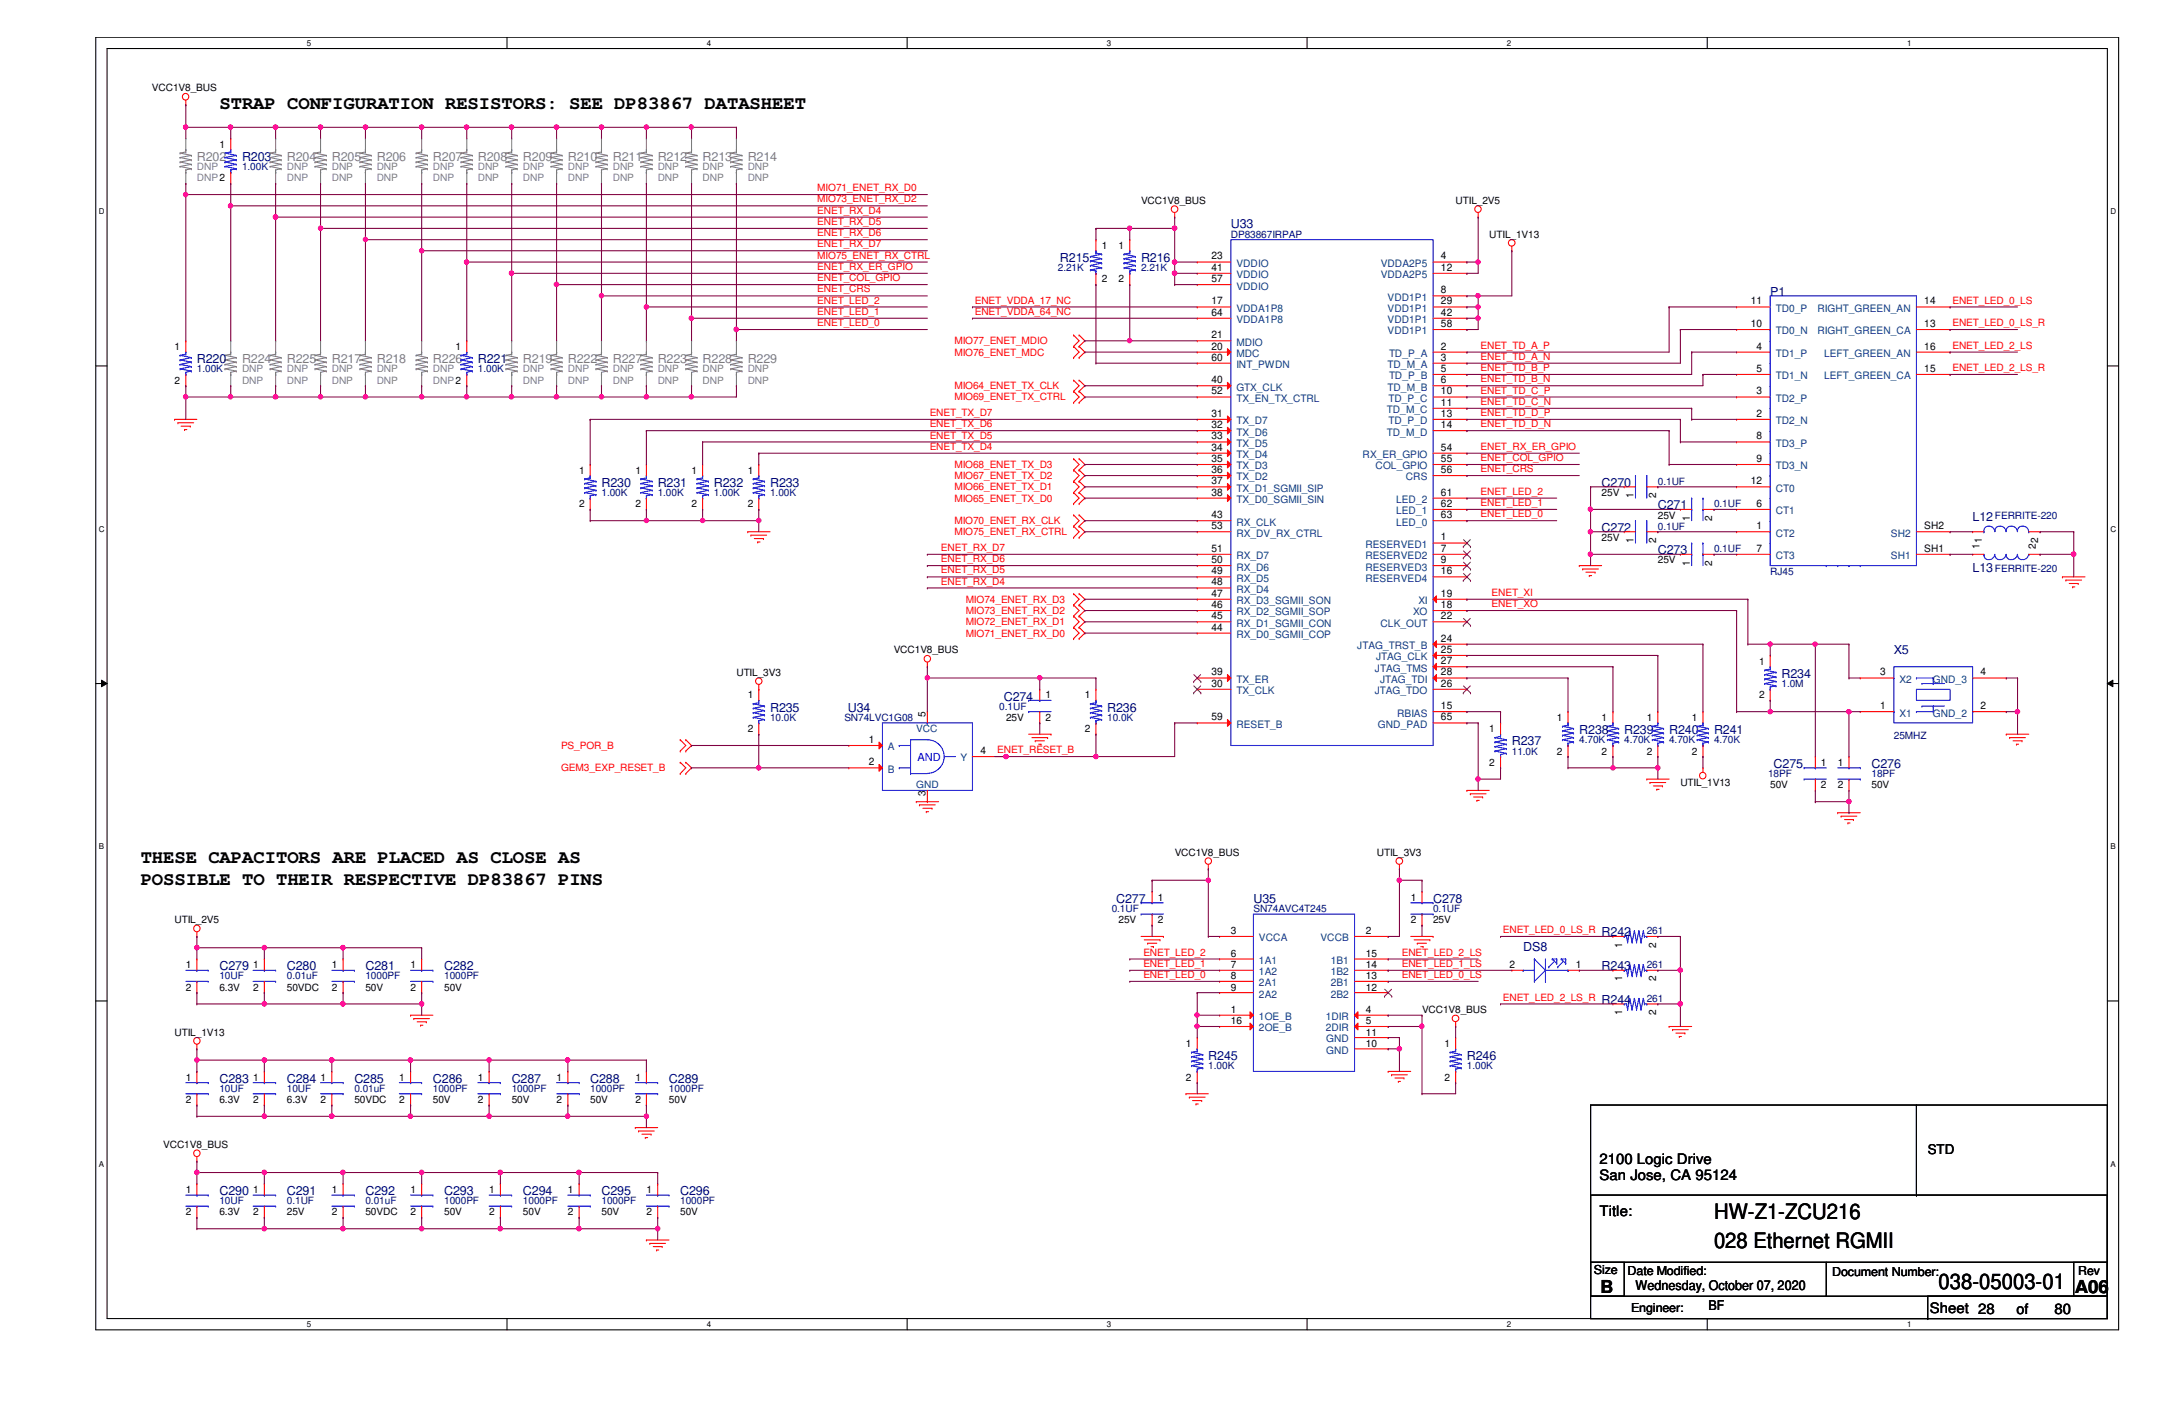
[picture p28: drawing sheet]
<svg xmlns="http://www.w3.org/2000/svg" width="432mm" height="279mm" viewBox="0 0 432 279" stroke-linecap="round" stroke-linejoin="round" font-family="sans-serif">
<defs><g id="words">
<g font-size="4.2">
<text x="340.9" y="242.4">HW-Z1-ZCU216</text>
<text x="340.9" y="248.2">028 Ethernet RGMII</text>
<text x="385.6" y="256.4">038-05003-01</text>
</g>
<g font-size="3.8">
<text x="43.6" y="21.8">STRAP CONFIGURATION RESISTORS: SEE DP83867 DATASHEET</text>
<text x="28" y="171.5">THESE CAPACITORS ARE PLACED AS CLOSE AS</text>
<text x="28" y="176">POSSIBLE TO THEIR RESPECTIVE DP83867 PINS</text>
</g>
<g font-size="3.6">
<text x="318.3" y="257">B</text>
<text x="412.7" y="257">A06</text>
</g>
<g font-size="2.9">
<text x="318.1" y="231.5">2100 Logic Drive</text>
<text x="318.1" y="234.7">San Jose, CA 95124</text>
<text x="318.1" y="241.8">Title:</text>
<text x="383.8" y="261">Sheet 28</text>
<text x="401.1" y="261.2">of</text>
<text x="408.6" y="261.2">80</text>
</g>
<g font-size="2.7">
<text x="383.4" y="229.5">STD</text>
<text x="325.3" y="256.6">Wednesday, October 07, 2020</text>
<text x="339.8" y="260.6">BF</text>
</g>
<g font-size="2.5" fill="#808080">
<text x="39.2" y="32">R202</text>
<text x="57.1" y="32">R204</text>
<text x="66" y="32">R205</text>
<text x="74.9" y="32">R206</text>
<text x="86.1" y="32">R207</text>
<text x="95" y="32">R208</text>
<text x="104" y="32">R209</text>
<text x="112.9" y="32">R210</text>
<text x="121.9" y="32">R211</text>
<text x="130.8" y="32">R212</text>
<text x="139.7" y="32">R213</text>
<text x="148.7" y="32">R214</text>
<text x="48.1" y="72.3">R224</text>
<text x="57.1" y="72.3">R225</text>
<text x="66" y="72.3">R217</text>
<text x="74.9" y="72.3">R218</text>
<text x="86.1" y="72.3">R226</text>
<text x="104" y="72.3">R219</text>
<text x="112.9" y="72.3">R222</text>
<text x="121.9" y="72.3">R227</text>
<text x="130.8" y="72.3">R223</text>
<text x="139.7" y="72.3">R228</text>
<text x="148.7" y="72.3">R229</text>
</g>
<g font-size="2.5" fill="#000080">
<text x="48.1" y="32">R203</text>
<text x="244.8" y="45.4">U33</text>
<text x="210.8" y="52.1">R215</text>
<text x="226.9" y="52.1">R216</text>
<text x="352.1" y="58.8">P1</text>
<text x="39.2" y="72.3">R220</text>
<text x="95" y="72.3">R221</text>
<text x="119.6" y="96.8">R230</text>
<text x="130.8" y="96.8">R231</text>
<text x="142" y="96.8">R232</text>
<text x="153.2" y="96.8">R233</text>
<text x="318.6" y="96.8">C270</text>
<text x="329.7" y="101.3">C271</text>
<text x="318.6" y="105.8">C272</text>
<text x="392.3" y="103.5">L12</text>
<text x="329.7" y="110.2">C273</text>
<text x="392.3" y="113.8">L13</text>
<text x="376.7" y="130.1">X5</text>
<text x="354.3" y="134.8">R234</text>
<text x="153.2" y="141.5">R235</text>
<text x="168.6" y="141.5">U34</text>
<text x="199.6" y="139.3">C274</text>
<text x="220.2" y="141.5">R236</text>
<text x="300.7" y="148.3">R237</text>
<text x="314.1" y="146">R238</text>
<text x="323" y="146">R239</text>
<text x="332" y="146">R240</text>
<text x="340.9" y="146">R241</text>
<text x="352.8" y="152.7">C275</text>
<text x="372.2" y="152.7">C276</text>
<text x="222" y="179.5">C277</text>
<text x="249.3" y="179.5">U35</text>
<text x="285" y="179.5">C278</text>
<text x="302.9" y="189.1">DS8</text>
<text x="318.6" y="186.2">R242</text>
<text x="43.6" y="193">C279</text>
<text x="57.1" y="193">C280</text>
<text x="72.7" y="193">C281</text>
<text x="88.3" y="193">C282</text>
<text x="318.6" y="193">R243</text>
<text x="318.6" y="199.6">R244</text>
<text x="43.6" y="215.3">C283</text>
<text x="57.1" y="215.3">C284</text>
<text x="70.5" y="215.3">C285</text>
<text x="86.1" y="215.3">C286</text>
<text x="101.8" y="215.3">C287</text>
<text x="117.4" y="215.3">C288</text>
<text x="133.1" y="215.3">C289</text>
<text x="240.3" y="210.8">R245</text>
<text x="291.8" y="210.8">R246</text>
<text x="43.6" y="237.7">C290</text>
<text x="57.1" y="237.7">C291</text>
<text x="72.7" y="237.7">C292</text>
<text x="88.3" y="237.7">C293</text>
<text x="104" y="237.7">C294</text>
<text x="119.6" y="237.7">C295</text>
<text x="135.3" y="237.7">C296</text>
</g>
<g font-size="2.5">
<text x="317" y="253.3">Size</text>
<text x="323.7" y="253.5">Date Modified:</text>
<text x="364.4" y="253.7">Document Number:</text>
<text x="413.3" y="253.5">Rev</text>
<text x="324.4" y="260.9">Engineer:</text>
</g>
<text font-size="2.2" fill="#00f" x="182.5" y="151.4">AND</text>
<g font-size="2">
<text x="30.2" y="18.2">VCC1V8_BUS</text>
<text x="43.6" y="29.3">1</text>
<text x="226.9" y="40.5">VCC1V8_BUS</text>
<text x="289.5" y="40.5">UTIL_2V5</text>
<text x="296.2" y="47.2">UTIL_1V13</text>
<text x="219.1" y="49.5">1</text>
<text x="222.5" y="49.5">1</text>
<text x="241" y="51.6">23</text>
<text x="241" y="53.8">41</text>
<text x="286.6" y="51.6">4</text>
<text x="286.6" y="53.8">12</text>
<text x="219.1" y="56.2">2</text>
<text x="222.5" y="56.2">2</text>
<text x="241" y="56.1">57</text>
<text x="286.6" y="58.3">8</text>
<text x="241" y="60.5">17</text>
<text x="241" y="62.8">64</text>
<text x="286.6" y="60.5">29</text>
<text x="286.6" y="62.8">42</text>
<text x="286.6" y="65">58</text>
<text x="348.2" y="60.5">11</text>
<text x="348.2" y="65">10</text>
<text x="382.7" y="60.5">14</text>
<text x="382.7" y="65">13</text>
<text x="34.7" y="69.6">1</text>
<text x="90.6" y="69.6">1</text>
<text x="241" y="67.3">21</text>
<text x="241" y="69.5">20</text>
<text x="241" y="71.7">60</text>
<text x="286.6" y="69.5">2</text>
<text x="286.6" y="71.7">3</text>
<text x="349.4" y="69.5">4</text>
<text x="382.7" y="69.5">16</text>
<text x="34.7" y="76.3">2</text>
<text x="241" y="76.2">40</text>
<text x="286.6" y="74">5</text>
<text x="286.6" y="76.2">6</text>
<text x="349.4" y="74">5</text>
<text x="382.7" y="74">15</text>
<text x="241" y="78.4">52</text>
<text x="241" y="82.9">31</text>
<text x="286.6" y="78.4">10</text>
<text x="286.6" y="80.7">11</text>
<text x="286.6" y="82.9">13</text>
<text x="349.4" y="78.4">3</text>
<text x="349.4" y="82.9">2</text>
<text x="241" y="85.1">32</text>
<text x="241" y="87.4">33</text>
<text x="241" y="89.6">34</text>
<text x="286.6" y="85.1">14</text>
<text x="286.6" y="89.6">54</text>
<text x="349.4" y="87.4">8</text>
<text x="115.2" y="94.2">1</text>
<text x="126.4" y="94.2">1</text>
<text x="137.5" y="94.2">1</text>
<text x="148.7" y="94.2">1</text>
<text x="241" y="91.9">35</text>
<text x="241" y="94.1">36</text>
<text x="286.6" y="91.9">55</text>
<text x="286.6" y="94.1">56</text>
<text x="349.4" y="91.9">9</text>
<text x="115.2" y="100.9">2</text>
<text x="126.4" y="100.9">2</text>
<text x="137.5" y="100.9">2</text>
<text x="148.7" y="100.9">2</text>
<text x="241" y="96.3">37</text>
<text x="241" y="98.6">38</text>
<text x="286.6" y="98.6">61</text>
<text x="286.6" y="100.8">62</text>
<text x="318.6" y="98.6">25V</text>
<text x="324.9" y="99.1" transform="rotate(-90 324.9 99.1)">1</text>
<text x="329.4" y="99.1" transform="rotate(-90 329.4 99.1)">2</text>
<text x="348.2" y="96.3">12</text>
<text x="349.4" y="100.8">6</text>
<text x="241" y="103">43</text>
<text x="241" y="105.2">53</text>
<text x="286.6" y="103">63</text>
<text x="286.6" y="107.5">1</text>
<text x="318.6" y="107.6">25V</text>
<text x="324.9" y="108" transform="rotate(-90 324.9 108)">1</text>
<text x="329.4" y="108" transform="rotate(-90 329.4 108)">2</text>
<text x="329.7" y="103.1">25V</text>
<text x="336.1" y="103.5" transform="rotate(-90 336.1 103.5)">1</text>
<text x="340.6" y="103.5" transform="rotate(-90 340.6 103.5)">2</text>
<text x="349.4" y="105.2">1</text>
<text x="382.7" y="105.2">SH2</text>
<text x="241" y="109.7">51</text>
<text x="241" y="112">50</text>
<text x="286.6" y="109.7">7</text>
<text x="286.6" y="112">9</text>
<text x="329.7" y="112.1">25V</text>
<text x="336.1" y="112.5" transform="rotate(-90 336.1 112.5)">1</text>
<text x="340.6" y="112.5" transform="rotate(-90 340.6 112.5)">2</text>
<text x="349.4" y="109.7">7</text>
<text x="382.7" y="109.7">SH1</text>
<text x="393.7" y="109.1" transform="rotate(-90 393.7 109.1)">11</text>
<text x="404.9" y="109.1" transform="rotate(-90 404.9 109.1)">22</text>
<text x="241" y="114.2">49</text>
<text x="241" y="116.4">48</text>
<text x="241" y="118.7">47</text>
<text x="286.6" y="114.2">16</text>
<text x="286.6" y="118.7">19</text>
<text x="241" y="120.9">46</text>
<text x="241" y="123.1">45</text>
<text x="241" y="125.4">44</text>
<text x="286.6" y="120.9">18</text>
<text x="286.6" y="123.1">22</text>
<text x="177.8" y="129.9">VCC1V8_BUS</text>
<text x="286.6" y="127.6">24</text>
<text x="286.6" y="129.8">25</text>
<text x="146.5" y="134.4">UTIL_3V3</text>
<text x="241" y="134.3">39</text>
<text x="241" y="136.6">30</text>
<text x="286.6" y="132.1">27</text>
<text x="286.6" y="134.3">28</text>
<text x="286.6" y="136.6">26</text>
<text x="349.9" y="132.2">1</text>
<text x="374" y="134.3">3</text>
<text x="393.9" y="134.3">4</text>
<text x="148.7" y="138.9">1</text>
<text x="184.1" y="142.7" transform="rotate(-90 184.1 142.7)">5</text>
<text x="200.1" y="143.3">25V</text>
<text x="207.9" y="138.9">1</text>
<text x="207.9" y="143.3">2</text>
<text x="215.8" y="138.9">1</text>
<text x="241" y="143.3">59</text>
<text x="286.6" y="141">15</text>
<text x="286.6" y="143.3">65</text>
<text x="309.6" y="143.3">1</text>
<text x="318.6" y="143.3">1</text>
<text x="327.5" y="143.3">1</text>
<text x="336.5" y="143.3">1</text>
<text x="349.9" y="138.9">2</text>
<text x="374" y="141">1</text>
<text x="393.9" y="141">2</text>
<text x="148.7" y="145.6">2</text>
<text x="172.8" y="147.7">1</text>
<text x="195" y="149.9">4</text>
<text x="215.8" y="145.6">2</text>
<text x="296.2" y="145.6">1</text>
<text x="172.8" y="152.2">2</text>
<text x="296.2" y="152.3">2</text>
<text x="309.6" y="150.1">2</text>
<text x="318.6" y="150.1">2</text>
<text x="327.5" y="150.1">2</text>
<text x="336.5" y="150.1">2</text>
<text x="362.2" y="152.3">1</text>
<text x="365.5" y="152.3">1</text>
<text x="184.1" y="158.3" transform="rotate(-90 184.1 158.3)">3</text>
<text x="334.2" y="156.3">UTIL_1V13</text>
<text x="352.1" y="156.8">50V</text>
<text x="362.2" y="156.8">2</text>
<text x="365.5" y="156.8">2</text>
<text x="372.2" y="156.8">50V</text>
<text x="233.6" y="170.2">VCC1V8_BUS</text>
<text x="273.9" y="170.2">UTIL_3V3</text>
<text x="230.3" y="179.1">1</text>
<text x="280.6" y="179.1">1</text>
<text x="34.7" y="183.6">UTIL_2V5</text>
<text x="222.5" y="183.6">25V</text>
<text x="230.3" y="183.6">2</text>
<text x="244.8" y="185.8">3</text>
<text x="271.7" y="185.8">2</text>
<text x="280.6" y="183.6">2</text>
<text x="285" y="183.6">25V</text>
<text x="244.8" y="190.3">6</text>
<text x="271.7" y="190.3">15</text>
<text x="322.7" y="188.5" transform="rotate(-90 322.7 188.5)">1</text>
<text x="329.4" y="188.5" transform="rotate(-90 329.4 188.5)">2</text>
<text x="37" y="192.5">1</text>
<text x="37" y="197">2</text>
<text x="43.6" y="197">6.3V</text>
<text x="50.3" y="192.5">1</text>
<text x="50.3" y="197">2</text>
<text x="57.1" y="197">50VDC</text>
<text x="66" y="192.5">1</text>
<text x="66" y="197">2</text>
<text x="72.7" y="197">50V</text>
<text x="81.7" y="192.5">1</text>
<text x="81.7" y="197">2</text>
<text x="88.3" y="197">50V</text>
<text x="244.8" y="192.5">7</text>
<text x="244.8" y="194.8">8</text>
<text x="244.8" y="197">9</text>
<text x="271.7" y="192.5">14</text>
<text x="271.7" y="194.8">13</text>
<text x="271.7" y="197">12</text>
<text x="300.2" y="192.4">2</text>
<text x="313.4" y="192.4">1</text>
<text x="322.7" y="195.2" transform="rotate(-90 322.7 195.2)">1</text>
<text x="329.4" y="195.2" transform="rotate(-90 329.4 195.2)">2</text>
<text x="244.8" y="201.5">1</text>
<text x="244.8" y="203.7">16</text>
<text x="271.7" y="201.5">4</text>
<text x="271.7" y="203.7">5</text>
<text x="282.8" y="201.5">VCC1V8_BUS</text>
<text x="322.7" y="201.9" transform="rotate(-90 322.7 201.9)">1</text>
<text x="329.4" y="201.9" transform="rotate(-90 329.4 201.9)">2</text>
<text x="34.7" y="206">UTIL_1V13</text>
<text x="235.9" y="208.2">1</text>
<text x="271.7" y="206">11</text>
<text x="271.7" y="208.2">10</text>
<text x="287.3" y="208.2">1</text>
<text x="37" y="214.9">1</text>
<text x="50.3" y="214.9">1</text>
<text x="63.8" y="214.9">1</text>
<text x="79.4" y="214.9">1</text>
<text x="95" y="214.9">1</text>
<text x="110.7" y="214.9">1</text>
<text x="126.4" y="214.9">1</text>
<text x="235.9" y="214.9">2</text>
<text x="287.3" y="214.9">2</text>
<text x="37" y="219.3">2</text>
<text x="43.6" y="219.3">6.3V</text>
<text x="50.3" y="219.3">2</text>
<text x="57.1" y="219.3">6.3V</text>
<text x="63.8" y="219.3">2</text>
<text x="70.5" y="219.3">50VDC</text>
<text x="79.4" y="219.3">2</text>
<text x="86.1" y="219.3">50V</text>
<text x="95" y="219.3">2</text>
<text x="101.8" y="219.3">50V</text>
<text x="110.7" y="219.3">2</text>
<text x="117.4" y="219.3">50V</text>
<text x="126.4" y="219.3">2</text>
<text x="133.1" y="219.3">50V</text>
<text x="32.5" y="228.3">VCC1V8_BUS</text>
<text x="37" y="237.2">1</text>
<text x="50.3" y="237.2">1</text>
<text x="66" y="237.2">1</text>
<text x="81.7" y="237.2">1</text>
<text x="97.3" y="237.2">1</text>
<text x="112.9" y="237.2">1</text>
<text x="128.6" y="237.2">1</text>
<text x="37" y="241.7">2</text>
<text x="43.6" y="241.7">6.3V</text>
<text x="50.3" y="241.7">2</text>
<text x="57.1" y="241.7">25V</text>
<text x="66" y="241.7">2</text>
<text x="72.7" y="241.7">50VDC</text>
<text x="81.7" y="241.7">2</text>
<text x="88.3" y="241.7">50V</text>
<text x="97.3" y="241.7">2</text>
<text x="104" y="241.7">50V</text>
<text x="112.9" y="241.7">2</text>
<text x="119.6" y="241.7">50V</text>
<text x="128.6" y="241.7">2</text>
<text x="135.3" y="241.7">50V</text>
</g>
<g font-size="2" fill="#808080">
<text x="39.2" y="33.8">DNP</text>
<text x="57.1" y="33.8">DNP</text>
<text x="66" y="33.8">DNP</text>
<text x="74.9" y="33.8">DNP</text>
<text x="86.1" y="33.8">DNP</text>
<text x="95" y="33.8">DNP</text>
<text x="104" y="33.8">DNP</text>
<text x="112.9" y="33.8">DNP</text>
<text x="121.9" y="33.8">DNP</text>
<text x="130.8" y="33.8">DNP</text>
<text x="139.7" y="33.8">DNP</text>
<text x="148.7" y="33.8">DNP</text>
<text x="39.2" y="36.1">DNP2</text>
<text x="57.1" y="36.1">DNP</text>
<text x="66" y="36.1">DNP</text>
<text x="74.9" y="36.1">DNP</text>
<text x="86.1" y="36.1">DNP</text>
<text x="95" y="36.1">DNP</text>
<text x="104" y="36.1">DNP</text>
<text x="112.9" y="36.1">DNP</text>
<text x="121.9" y="36.1">DNP</text>
<text x="130.8" y="36.1">DNP</text>
<text x="139.7" y="36.1">DNP</text>
<text x="148.7" y="36.1">DNP</text>
<text x="48.1" y="74">DNP</text>
<text x="48.1" y="76.3">DNP</text>
<text x="57.1" y="74">DNP</text>
<text x="57.1" y="76.3">DNP</text>
<text x="66" y="74">DNP</text>
<text x="66" y="76.3">DNP</text>
<text x="74.9" y="74">DNP</text>
<text x="74.9" y="76.3">DNP</text>
<text x="86.1" y="74">DNP</text>
<text x="86.1" y="76.3">DNP2</text>
<text x="104" y="74">DNP</text>
<text x="104" y="76.3">DNP</text>
<text x="112.9" y="74">DNP</text>
<text x="112.9" y="76.3">DNP</text>
<text x="121.9" y="74">DNP</text>
<text x="121.9" y="76.3">DNP</text>
<text x="130.8" y="74">DNP</text>
<text x="130.8" y="76.3">DNP</text>
<text x="139.7" y="74">DNP</text>
<text x="139.7" y="76.3">DNP</text>
<text x="148.7" y="74">DNP</text>
<text x="148.7" y="76.3">DNP</text>
</g>
<g font-size="2" fill="#000080">
<text x="48.1" y="33.8">1.00K</text>
<text x="244.8" y="47.2">DP83867IRPAP</text>
<text x="210.4" y="53.9">2.21K</text>
<text x="226.9" y="53.9">2.21K</text>
<text x="39.2" y="74">1.00K</text>
<text x="95" y="74">1.00K</text>
<text x="119.6" y="98.6">1.00K</text>
<text x="130.8" y="98.6">1.00K</text>
<text x="142" y="98.6">1.00K</text>
<text x="153.2" y="98.6">1.00K</text>
<text x="329.7" y="96.4">0.1UF</text>
<text x="340.9" y="100.9">0.1UF</text>
<text x="329.7" y="105.4">0.1UF</text>
<text x="396.8" y="103.1">FERRITE-220</text>
<text x="340.9" y="109.8">0.1UF</text>
<text x="396.8" y="113.8">FERRITE-220</text>
<text x="352.1" y="114.3">RJ45</text>
<text x="354.3" y="136.7">1.0M</text>
<text x="153.2" y="143.3">10.0K</text>
<text x="167.9" y="143.3">SN74LVC1G08</text>
<text x="198.8" y="141.1">0.1UF</text>
<text x="220.2" y="143.3">10.0K</text>
<text x="314.1" y="147.8">4.70K</text>
<text x="323" y="147.8">4.70K</text>
<text x="332" y="147.8">4.70K</text>
<text x="340.9" y="147.8">4.70K</text>
<text x="376.7" y="146.9">25MHZ</text>
<text x="300.7" y="150.1">11.0K</text>
<text x="351.7" y="154.5">18PF</text>
<text x="372.2" y="154.5">18PF</text>
<text x="221.1" y="181.4">0.1UF</text>
<text x="249.3" y="181.4">SN74AVC4T245</text>
<text x="285" y="181.4">0.1UF</text>
<text x="327.5" y="185.8">261</text>
<text x="43.6" y="194.8">10UF</text>
<text x="57.1" y="194.8">0.01uF</text>
<text x="72.7" y="194.8">1000PF</text>
<text x="88.3" y="194.8">1000PF</text>
<text x="327.5" y="192.5">261</text>
<text x="327.5" y="199.2">261</text>
<text x="240.3" y="212.6">1.00K</text>
<text x="291.8" y="212.6">1.00K</text>
<text x="43.6" y="217.1">10UF</text>
<text x="57.1" y="217.1">10UF</text>
<text x="70.5" y="217.1">0.01uF</text>
<text x="86.1" y="217.1">1000PF</text>
<text x="101.8" y="217.1">1000PF</text>
<text x="117.4" y="217.1">1000PF</text>
<text x="133.1" y="217.1">1000PF</text>
<text x="43.6" y="239.5">10UF</text>
<text x="57.1" y="239.5">0.1UF</text>
<text x="72.7" y="239.5">0.01uF</text>
<text x="88.3" y="239.5">1000PF</text>
<text x="104" y="239.5">1000PF</text>
<text x="119.6" y="239.5">1000PF</text>
<text x="135.3" y="239.5">1000PF</text>
</g>
<g font-size="2" fill="#f00">
<text x="162.6" y="38">MIO71_ENET_RX_D0</text>
<text x="162.6" y="40.3">MIO73_ENET_RX_D2</text>
<text x="162.6" y="42.5">ENET_RX_D4</text>
<text x="162.6" y="44.7">ENET_RX_D5</text>
<text x="162.6" y="47">ENET_RX_D6</text>
<text x="162.6" y="49.2">ENET_RX_D7</text>
<text x="162.6" y="51.4">MIO75_ENET_RX_CTRL</text>
<text x="162.6" y="53.7">ENET_RX_ER_GPIO</text>
<text x="162.6" y="55.9">ENET_COL_GPIO</text>
<text x="162.6" y="58.2">ENET_CRS</text>
<text x="162.6" y="60.4">ENET_LED_2</text>
<text x="162.6" y="62.6">ENET_LED_1</text>
<text x="162.6" y="64.9">ENET_LED_0</text>
<text x="193.9" y="60.4">ENET_VDDA_17_NC</text>
<text x="193.9" y="62.6">ENET_VDDA_64_NC</text>
<text x="388.3" y="60.4">ENET_LED_0_LS</text>
<text x="388.3" y="64.9">ENET_LED_0_LS_R</text>
<text x="189.8" y="68.5">MIO77_ENET_MDIO</text>
<text x="189.8" y="70.7">MIO76_ENET_MDC</text>
<text x="294.5" y="69.3">ENET_TD_A_P</text>
<text x="294.5" y="71.5">ENET_TD_A_N</text>
<text x="388.3" y="69.3">ENET_LED_2_LS</text>
<text x="189.8" y="77.4">MIO64_ENET_TX_CLK</text>
<text x="294.5" y="73.8">ENET_TD_B_P</text>
<text x="294.5" y="76">ENET_TD_B_N</text>
<text x="388.3" y="73.8">ENET_LED_2_LS_R</text>
<text x="184.9" y="82.7">ENET_TX_D7</text>
<text x="189.8" y="79.6">MIO69_ENET_TX_CTRL</text>
<text x="294.5" y="82.7">ENET_TD_D_P</text>
<text x="294.5" y="80.5">ENET_TD_C_N</text>
<text x="294.5" y="78.3">ENET_TD_C_P</text>
<text x="184.9" y="89.4">ENET_TX_D4</text>
<text x="184.9" y="87.2">ENET_TX_D5</text>
<text x="184.9" y="85">ENET_TX_D6</text>
<text x="294.5" y="85">ENET_TD_D_N</text>
<text x="294.5" y="89.4">ENET_RX_ER_GPIO</text>
<text x="189.8" y="93">MIO68_ENET_TX_D3</text>
<text x="189.8" y="95.3">MIO67_ENET_TX_D2</text>
<text x="294.5" y="91.7">ENET_COL_GPIO</text>
<text x="294.5" y="93.9">ENET_CRS</text>
<text x="189.8" y="97.5">MIO66_ENET_TX_D1</text>
<text x="189.8" y="99.8">MIO65_ENET_TX_D0</text>
<text x="294.5" y="98.4">ENET_LED_2</text>
<text x="294.5" y="100.6">ENET_LED_1</text>
<text x="189.8" y="104.2">MIO70_ENET_RX_CLK</text>
<text x="189.8" y="106.5">MIO75_ENET_RX_CTRL</text>
<text x="294.5" y="102.9">ENET_LED_0</text>
<text x="187.2" y="111.8">ENET_RX_D6</text>
<text x="187.2" y="109.6">ENET_RX_D7</text>
<text x="187.2" y="116.2">ENET_RX_D4</text>
<text x="187.2" y="114">ENET_RX_D5</text>
<text x="192.1" y="119.9">MIO74_ENET_RX_D3</text>
<text x="296.7" y="118.5">ENET_XI</text>
<text x="192.1" y="122.1">MIO73_ENET_RX_D2</text>
<text x="192.1" y="124.3">MIO72_ENET_RX_D1</text>
<text x="296.7" y="120.7">ENET_XO</text>
<text x="192.1" y="126.6">MIO71_ENET_RX_D0</text>
<text x="111.6" y="148.9">PS_POR_B</text>
<text x="198.3" y="149.8">ENET_RESET_B</text>
<text x="111.6" y="153.4">GEM3_EXP_RESET_B</text>
<text x="298.9" y="185.5">ENET_LED_0_LS_R</text>
<text x="227.4" y="190">ENET_LED_2</text>
<text x="278.8" y="190">ENET_LED_2_LS</text>
<text x="227.4" y="192.3">ENET_LED_1</text>
<text x="227.4" y="194.5">ENET_LED_0</text>
<text x="278.8" y="192.3">ENET_LED_1_LS</text>
<text x="278.8" y="194.5">ENET_LED_0_LS</text>
<text x="298.9" y="199">ENET_LED_2_LS_R</text>
</g>
<g font-size="2" fill="#004080">
<text x="245.9" y="53.1">VDDIO</text>
<text x="274.6" y="53.1">VDDA2P5</text>
<text x="245.9" y="55.3">VDDIO</text>
<text x="245.9" y="57.6">VDDIO</text>
<text x="274.6" y="55.3">VDDA2P5</text>
<text x="276" y="59.8">VDD1P1</text>
<text x="245.9" y="62">VDDA1P8</text>
<text x="245.9" y="64.3">VDDA1P8</text>
<text x="276" y="62">VDD1P1</text>
<text x="276" y="64.3">VDD1P1</text>
<text x="353.2" y="62">TD0_P</text>
<text x="361.5" y="62">RIGHT_GREEN_AN</text>
<text x="245.9" y="68.7">MDIO</text>
<text x="245.9" y="71">MDC</text>
<text x="276" y="66.5">VDD1P1</text>
<text x="276.3" y="71">TD_P_A</text>
<text x="353.2" y="66.5">TD0_N</text>
<text x="353.2" y="71">TD1_P</text>
<text x="361.5" y="66.5">RIGHT_GREEN_CA</text>
<text x="362.8" y="71">LEFT_GREEN_AN</text>
<text x="245.9" y="73.2">INT_PWDN</text>
<text x="245.9" y="77.7">GTX_CLK</text>
<text x="276" y="73.2">TD_M_A</text>
<text x="276" y="77.7">TD_M_B</text>
<text x="276.3" y="75.4">TD_P_B</text>
<text x="353.2" y="75.4">TD1_N</text>
<text x="362.8" y="75.4">LEFT_GREEN_CA</text>
<text x="245.9" y="79.9">TX_EN_TX_CTRL</text>
<text x="275.8" y="82.2">TD_M_C</text>
<text x="276.1" y="79.9">TD_P_C</text>
<text x="353.2" y="79.9">TD2_P</text>
<text x="245.9" y="84.4">TX_D7</text>
<text x="245.9" y="86.6">TX_D6</text>
<text x="245.9" y="88.9">TX_D5</text>
<text x="275.8" y="86.6">TD_M_D</text>
<text x="276.1" y="84.4">TD_P_D</text>
<text x="353.2" y="84.4">TD2_N</text>
<text x="353.2" y="88.9">TD3_P</text>
<text x="245.9" y="91.1">TX_D4</text>
<text x="245.9" y="93.3">TX_D3</text>
<text x="245.9" y="95.5">TX_D2</text>
<text x="271" y="91.1">RX_ER_GPIO</text>
<text x="273.6" y="93.3">COL_GPIO</text>
<text x="279.6" y="95.5">CRS</text>
<text x="353.2" y="93.3">TD3_N</text>
<text x="245.9" y="97.8">TX_D1_SGMII_SIP</text>
<text x="245.9" y="100">TX_D0_SGMII_SIN</text>
<text x="277.7" y="100">LED_2</text>
<text x="353.2" y="97.8">CT0</text>
<text x="245.9" y="104.5">RX_CLK</text>
<text x="245.9" y="106.7">RX_DV_RX_CTRL</text>
<text x="277.7" y="102.3">LED_1</text>
<text x="277.7" y="104.5">LED_0</text>
<text x="353.2" y="102.3">CT1</text>
<text x="353.2" y="106.7">CT2</text>
<text x="376.1" y="106.7">SH2</text>
<text x="245.9" y="111.2">RX_D7</text>
<text x="245.9" y="113.5">RX_D6</text>
<text x="271.6" y="109">RESERVED1</text>
<text x="271.6" y="111.2">RESERVED2</text>
<text x="271.6" y="113.5">RESERVED3</text>
<text x="353.2" y="111.2">CT3</text>
<text x="376.1" y="111.2">SH1</text>
<text x="245.9" y="115.7">RX_D5</text>
<text x="245.9" y="117.9">RX_D4</text>
<text x="271.6" y="115.7">RESERVED4</text>
<text x="245.9" y="120.1">RX_D3_SGMII_SON</text>
<text x="245.9" y="122.4">RX_D2_SGMII_SOP</text>
<text x="245.9" y="124.6">RX_D1_SGMII_CON</text>
<text x="274.6" y="124.6">CLK_OUT</text>
<text x="281.1" y="122.4">XO</text>
<text x="282.1" y="120.1">XI</text>
<text x="245.9" y="126.9">RX_D0_SGMII_COP</text>
<text x="270" y="129.1">JTAG_TRST_B</text>
<text x="273.7" y="131.3">JTAG_CLK</text>
<text x="245.9" y="135.8">TX_ER</text>
<text x="273.5" y="133.6">JTAG_TMS</text>
<text x="274.5" y="135.8">JTAG_TDI</text>
<text x="377.8" y="135.8">X2</text>
<text x="384.4" y="135.8">GND_3</text>
<text x="245.9" y="138">TX_CLK</text>
<text x="273.4" y="138">JTAG_TDO</text>
<text x="277.9" y="142.5">RBIAS</text>
<text x="377.8" y="142.5">X1</text>
<text x="384.4" y="142.5">GND_2</text>
<text x="176.6" y="149.2">A</text>
<text x="182.2" y="145.6">VCC</text>
<text x="245.9" y="144.7">RESET_B</text>
<text x="274.1" y="144.7">GND_PAD</text>
<text x="176.6" y="153.7">B</text>
<text x="191.1" y="151.4">Y</text>
<text x="182.2" y="156.8">GND</text>
<text x="250.4" y="191.7">1A1</text>
<text x="250.4" y="187.2">VCCA</text>
<text x="262.6" y="187.2">VCCB</text>
<text x="264.7" y="191.7">1B1</text>
<text x="250.4" y="193.9">1A2</text>
<text x="250.4" y="196.1">2A1</text>
<text x="264.7" y="193.9">1B2</text>
<text x="264.7" y="196.1">2B1</text>
<text x="250.4" y="198.4">2A2</text>
<text x="250.4" y="202.9">1OE_B</text>
<text x="263.7" y="202.9">1DIR</text>
<text x="264.7" y="198.4">2B2</text>
<text x="250.4" y="205.1">2OE_B</text>
<text x="263.7" y="205.1">2DIR</text>
<text x="263.8" y="207.3">GND</text>
<text x="263.8" y="209.5">GND</text>
</g>
<g font-size="1.6">
<text x="61" y="9.1">5</text>
<text x="140.6" y="9.1">4</text>
<text x="220.2" y="9.1">3</text>
<text x="299.7" y="9.1">2</text>
<text x="379.3" y="9.1">1</text>
<text x="19.6" y="42.6">D</text>
<text x="419.7" y="42.6">D</text>
<text x="19.6" y="105.7">C</text>
<text x="419.7" y="105.7">C</text>
<text x="19.6" y="168.9">B</text>
<text x="419.7" y="168.9">B</text>
<text x="19.6" y="232">A</text>
<text x="419.7" y="232">A</text>
<text x="61" y="263.9">5</text>
<text x="140.6" y="263.9">4</text>
<text x="220.2" y="263.9">3</text>
<text x="299.7" y="263.9">2</text>
<text x="379.3" y="263.9">1</text>
</g>
</g></defs>
<path d="M19.1 7.4h402.3v257.1h-402.3zM21.3 9.7h397.8v252.5h-397.8z" fill="none" stroke="#000" stroke-width=".21"/>
<g fill="#fff">
<path d="M61 7.7h.9v1.7h-.9z"/>
<path d="M61 262.5h.9v1.7h-.9z"/>
</g>
<path d="M100.8 7.4v2.3M100.8 262.2v2.3" fill="none" stroke="#000" stroke-width=".21"/>
<g fill="#fff">
<path d="M140.6 7.7h.9v1.7h-.9z"/>
<path d="M140.6 262.5h.9v1.7h-.9z"/>
</g>
<path d="M180.4 7.4v2.3M180.4 262.2v2.3" fill="none" stroke="#000" stroke-width=".21"/>
<g fill="#fff">
<path d="M220.2 7.7h.9v1.7h-.9z"/>
<path d="M220.2 262.5h.9v1.7h-.9z"/>
</g>
<path d="M260 7.4v2.3M260 262.2v2.3" fill="none" stroke="#000" stroke-width=".21"/>
<g fill="#fff">
<path d="M299.7 7.7h.9v1.7h-.9z"/>
<path d="M299.7 262.5h.9v1.7h-.9z"/>
</g>
<path d="M339.6 7.4v2.3M339.6 262.2v2.3" fill="none" stroke="#000" stroke-width=".21"/>
<g fill="#fff">
<path d="M379.3 7.7h.9v1.7h-.9z"/>
<path d="M379.3 262.5h.9v1.7h-.9z"/>
<path d="M19.6 41.2h1.2v1.8h-1.2z"/>
<path d="M419.7 41.2h1.2v1.8h-1.2z"/>
<path d="M19.6 104.3h1.2v1.8h-1.2z"/>
<path d="M419.7 104.3h1.2v1.8h-1.2z"/>
</g>
<path d="M19.1 72.8h2.2M419.1 72.8h2.3" fill="none" stroke="#000" stroke-width=".21"/>
<g fill="#fff">
<path d="M19.6 167.5h1.1v1.7h-1.1z"/>
<path d="M419.7 167.5h1.1v1.7h-1.1z"/>
</g>
<path d="M19.1 135.9h2.2M419.1 135.9h2.3" fill="none" stroke="#000" stroke-width=".21"/>
<path d="M20.2 135.3l1.1 .6-1.1 .7zM419.1 135.9l1.1-.6v1.3z" fill="#000"/>
<path d="M20.2 135.3l1.1 .6-1.1 .7zM419.1 135.9l1.1-.6v1.3z" fill="none" stroke="#000" stroke-width=".2"/>
<g fill="#fff">
<path d="M19.6 230.6h1.1v1.8h-1.1z"/>
<path d="M419.7 230.6h1.1v1.8h-1.1z"/>
</g>
<g fill="none" stroke="#000" stroke-width=".21">
<path d="M19.1 199.1h2.2M419.1 199.1h2.3M316.4 219.8h102.7v42.4h-102.7zM381.2 219.8v17.9M316.4 237.7h102.7v13.3h-102.7zM381.2 237.7h.1M316.4 251h46.9v6.8h-46.9zM316.4 251h6.6v6.8h-6.6zM363.3 251h55.8v6.8h-55.8zM383.4 257.8h35.7v4.4h-35.7zM412.5 251h6.6v6.8h-6.6zM316.4 262.2h67"/>
<path d="M383.4 262.2h.1"/>
</g>
<g fill="none" stroke="#f00" stroke-width=".21">
<path d="M37 19.9v.9M37 20.8h.1M233.6 43.2h.1M233.6 42.3v.9M294 43.2h.1M294 42.3v.9M300.7 49.9h.1M300.7 49v.9M213.5 77.8h.1M213.5 75.6h.1M213.5 68.9h.1M213.5 66.6h.1"/>
<path d="M213.5 71.1h.1M213.5 77.8l1.1 1.2-1.1 1.1M213.5 75.6l1.1 1.1-1.1 1.1M213.5 66.6l1.1 1.2-1.1 1.1M213.5 68.9l1.1 1.1-1.1 1.1M214.6 77.8h.1M214.6 75.6h.1M214.6 66.6h.1M214.6 68.9h.1M214.6 71.1h.1M214.6 77.8l1.2 1.2-1.2 1.1M214.6 75.6l1.2 1.1-1.2 1.1"/>
<path d="M214.6 66.6l1.2 1.2-1.2 1.1M214.6 68.9l1.2 1.1-1.2 1.1M34.7 83.4h.1M34.7 83.4h4.5M35.4 84.1h.1M35.4 84.1h3.1M36 84.8h1.8M36.7 85.4h.1M36.7 85.4h.5M37.8 84.8h.1M117.4 92.4h.1M117.4 92.4v2.2"/>
<path d="M117.4 99.1v2.2M139.7 92.4h.1M139.7 92.4v2.2M139.7 99.1v2.2M213.5 93.5h.1M213.5 91.2h.1M213.5 98h.1M213.5 95.7h.1M213.5 80.1h.1M213.5 91.2l1.1 1.2-1.1 1.1M213.5 95.7l1.1 1.1-1.1 1.2M213.5 93.5l1.1 1.1-1.1 1.1"/>
<path d="M213.5 98l1.1 1.1-1.1 1.1M214.6 91.2h.1M214.6 93.5h.1M214.6 95.7h.1M214.6 98h.1M214.6 80.1h.1M214.6 91.2l1.2 1.2-1.2 1.1M214.6 95.7l1.2 1.1-1.2 1.2M214.6 93.5l1.2 1.1-1.2 1.1M214.6 98l1.2 1.1-1.2 1.1M117.4 101.3h.1M139.7 101.3h.1"/>
<path d="M148.7 105.7h.1M148.7 105.7h4.5M149.4 106.4h.1M149.4 106.4h3.1M150 107.1h1.8M150.7 107.8h.1M150.7 107.8h.5M151.8 107.1h.1M213.5 118.1h.1M213.5 100.2h.1M213.5 104.6h.1M213.5 102.4h.1"/>
<path d="M213.5 106.9h.1M213.5 118.1l1.1 1.1-1.1 1.1M213.5 102.4l1.1 1.1-1.1 1.1M213.5 104.6l1.1 1.1-1.1 1.2M214.6 118.1h.1M214.6 100.2h.1M214.6 102.4h.1M214.6 104.6h.1M214.6 106.9h.1M214.6 118.1l1.2 1.1-1.2 1.1M214.6 102.4l1.2 1.1-1.2 1.1M214.6 104.6l1.2 1.1-1.2 1.2"/>
<path d="M314.1 112.5h.1M314.1 112.5h4.5M314.8 113.2h.1M314.8 113.2h3.1M315.4 113.8h1.8M316.1 114.5h.1M316.1 114.5h.5M317.2 113.8h.1M392.3 105.7h.1M392.3 105.7h2.3M403.5 105.7h2.3M405.8 105.7h.1"/>
<path d="M410.2 114.7h.1M410.2 114.7h4.5M410.9 115.4h.1M410.9 115.4h3.1M411.6 116h1.7M412.2 116.7h.1M412.2 116.7h.5M413.3 116h.1M150.9 137.1h.1M150.9 136.1v1M184.4 132.6h.1M184.4 131.7v.9"/>
<path d="M213.5 120.3h.1M213.5 122.5h.1M213.5 124.8h.1M213.5 127h.1M213.5 120.3l1.1 1.1-1.1 1.1M213.5 122.5l1.1 1.2-1.1 1.1M213.5 124.8l1.1 1.1-1.1 1.1M214.6 120.3h.1M214.6 122.5h.1M214.6 124.8h.1M214.6 127h.1M214.6 120.3l1.2 1.1-1.2 1.1"/>
<path d="M214.6 122.5l1.2 1.2-1.2 1.1M214.6 124.8l1.2 1.1-1.2 1.1M352.1 130.3h.1M352.1 139.3h.1M352.1 130.3v2.3M352.1 137.1v2.2M135.3 149.4h.1M135.3 147.1h.1M135.3 153.8h.1M135.3 151.6h.1M135.3 147.1l1.1 1.2-1.1 1.1M135.3 151.6l1.1 1.1-1.1 1.1"/>
<path d="M136.4 147.1h.1M136.4 149.4h.1M136.4 151.6h.1M136.4 153.8h.1M136.4 147.1l1.1 1.2-1.1 1.1M136.4 151.6l1.1 1.1-1.1 1.1M182.2 159.4h.1M182.2 159.4h4.5M204.6 146h4.4M205.2 146.7h3.2M205.9 147.3h.1M205.9 147.3h1.8"/>
<path d="M206.6 148h.5M207.1 148h.1M208.4 146.7h.1M209 146h.1M291.8 157.2h.1M291.8 157.2h4.4M292.4 157.9h.1M292.4 157.9h3.2M293.1 158.5h1.8M293.8 159.2h.1M293.8 159.2h.4M294.9 158.5h.1"/>
<path d="M298.5 143.8h.1M298.5 152.7h.1M298.5 143.8v2.2M298.5 150.5v2.2M320.8 141.5h.1M320.8 150.5h.1M320.8 141.5v2.3M320.8 148.3v2.2M327.5 154.9h.1M327.5 154.9h4.5M328.2 155.6h.1M328.2 155.6h3.1"/>
<path d="M328.8 156.3h1.9M329.5 157h.1M329.5 157h.5M329.7 141.5h.1M329.7 150.5h.1M329.7 141.5v2.3M329.7 148.3v2.2M330.7 156.3h.1M338.7 152.7h.1M338.7 152.7v.9M361.1 150.5h.1M361.1 157.2h.1"/>
<path d="M361.1 150.5v2.2M361.1 154.9v2.3M399 146h.1M399 146h4.5M399.7 146.7h.1M399.7 146.7h3.1M400.4 147.3h1.8M401.1 148h.1M401.1 148h.4M402.2 147.3h.1M182.9 160.1h.1M182.9 160.1h3.1"/>
<path d="M183.6 160.7h1.8M184.2 161.4h.1M184.2 161.4h.5M185.4 160.7h.1M229.2 177.3h.1M229.2 177.3v2.2M240.3 172.8h.1M240.3 171.9v.9M278.3 172.8h.1M278.3 171.9v.9M282.8 177.3h.1M282.8 177.3v2.2"/>
<path d="M365.5 161.6h.1M365.5 161.6h4.5M366.2 162.3h.1M366.2 162.3h3.1M366.9 163h1.7M367.5 163.7h.1M367.5 163.7h.5M368.6 163h.1M39.2 186.2h.1M39.2 185.3v.9M226.9 186.2h4.5M227.6 186.9h3.1"/>
<path d="M228.3 187.6h.1M228.3 187.6h1.8M228.9 188.3h.5M229.2 184h.1M229.2 181.8v2.2M229.4 188.3h.1M230.7 186.9h.1M231.4 186.2h.1M242.6 190.7h.1M242.6 193h.1M242.6 195.2h.1M242.6 197.4h.1"/>
<path d="M242.6 190.7h6.7M242.6 193h6.7M242.6 195.2h6.7M242.6 197.4h6.7M269.4 190.7h6.7M269.4 193h6.7M269.4 195.2h6.7M269.4 197.4h6.7M276.1 190.7h.1M276.1 193h.1M276.1 195.2h.1M276.1 197.4h.1"/>
<path d="M280.6 186.2h4.4M281.3 186.9h3.1M281.9 187.6h.1M281.9 187.6h1.8M282.6 188.3h.4M282.8 184h.1M282.8 181.8v2.2M283 188.3h.1M284.4 186.9h.1M285 186.2h.1M320.8 186.2h.1M320.8 199.6h.1"/>
<path d="M320.8 186.2h2.2M320.8 199.6h2.2M327.5 186.2h2.2M327.5 199.6h2.2M329.7 186.2h.1M329.7 199.6h.1M39.2 208.6h.1M39.2 213.1h.1M39.2 219.8h.1M39.2 207.7v.9M39.2 213.1v2.2M39.2 217.5v2.3"/>
<path d="M66 213.1h.1M66 219.8h.1M66 213.1v2.2M66 217.5v2.3M81.7 201.9h.1M81.7 201.9h4.4M82.3 202.6h.1M82.3 202.6h3.1M83 203.2h1.8M83.7 203.9h.1M83.7 203.9h.4M84.8 203.2h.1"/>
<path d="M235.9 217.5h.1M235.9 217.5h4.4M236.6 218.2h.1M236.6 218.2h3.1M237.2 218.9h1.8M237.9 219.5h.1M237.9 219.5h.4M239 218.9h.1M276.1 213.1h.1M276.1 213.1h4.5M276.8 213.7h.1M276.8 213.7h3.1"/>
<path d="M277.5 214.4h1.7M278.1 215.1h.1M278.1 215.1h.5M279.2 214.4h.1M289.5 204.1h.1M289.5 206.3h.1M289.5 215.3h.1M289.5 203.2v.9M289.5 206.3v2.3M289.5 213.1v2.2M332 204.1h.1M332 204.1h4.5"/>
<path d="M332.7 204.8h.1M332.7 204.8h3.1M333.3 205.4h1.8M334 206.1h.1M334 206.1h.4M335.1 205.4h.1M39.2 230.9h.1M39.2 235.4h.1M39.2 230v.9M39.2 235.4v2.3M39.2 239.9v2.2M115.2 235.4h.1"/>
<path d="M115.2 235.4v2.3M115.2 239.9v2.2M126.4 224.2h.1M126.4 224.2h4.4M127 224.9h.1M127 224.9h3.1M127.7 225.6h1.8M128.4 226.2h.1M128.4 226.2h.4M129.5 225.6h.1M130.8 235.4h.1M130.8 235.4v2.3"/>
<path d="M130.8 239.9v2.2M39.2 242.1h.1M115.2 242.1h.1M128.6 246.6h.1M128.6 246.6h4.5M129.2 247.3h.1M129.2 247.3h3.2M129.9 247.9h1.8M130.6 248.6h.1M130.6 248.6h.4M130.8 242.1h.1M131.7 247.9h.1"/>
<circle cx="36.9" cy="19.2" r=".65"/>
<circle cx="233.6" cy="41.6" r=".66"/>
<circle cx="294" cy="41.6" r=".65"/>
<circle cx="300.7" cy="48.3" r=".66"/>
<circle cx="150.9" cy="135.5" r=".64"/>
<circle cx="184.4" cy="131" r=".65"/>
<circle cx="338.7" cy="154.2" r=".65"/>
<circle cx="240.3" cy="171.2" r=".64"/>
<circle cx="278.3" cy="171.2" r=".66"/>
<circle cx="39.1" cy="184.6" r=".65"/>
<circle cx="39.1" cy="207" r=".65"/>
<circle cx="289.5" cy="202.5" r=".66"/>
<circle cx="39.1" cy="229.3" r=".65"/>
</g>
<g fill="none" stroke="#00f" stroke-width=".21">
<path d="M116.3 98h.1M116.3 97h.1M116.3 96.1h.1M116.3 95.2h.1M116.3 95.2l2.2 .5M116.3 98l2.2 .4M116.3 97l2.2 .5M116.3 96.1l2.2 .5M117.4 94.6h.1M117.4 99.1h.1M117.4 98.6h.1M117.4 95h.1"/>
<path d="M117.4 94.6v.4M117.4 98.6v.5M117.4 95l-1.1 .2M118.5 95.7h.1M118.5 98.4h.1M118.5 97.5h.1M118.5 96.6h.1M118.5 98.4l-1.1 .2M118.5 97.5l-2.2 .5M118.5 96.6l-2.2 .4M118.5 95.7l-2.2 .4M138.6 98h.1"/>
<path d="M138.6 97h.1M138.6 96.1h.1M138.6 95.2h.1M138.6 95.2l2.3 .5M138.6 98l2.3 .4M138.6 97l2.3 .5M138.6 96.1l2.3 .5M139.7 94.6h.1M139.7 99.1h.1M139.7 98.6h.1M139.7 95h.1M139.7 94.6v.4"/>
<path d="M139.7 98.6v.5M139.7 95l-1.1 .2M140.9 95.7h.1M140.9 98.4h.1M140.9 97.5h.1M140.9 96.6h.1M140.9 98.4l-1.2 .2M140.9 97.5l-2.3 .5M140.9 96.6l-2.3 .4M140.9 95.7l-2.3 .4M394.6 105.7h.1M395.6 104.6a.9 .9 0 0 0-1 1.1"/>
<path d="M395.7 104.6a1.08 1.08 0 0 1 1 1.1M397.9 104.6a.92 .92 0 0 0-1.1 1.1M397.9 104.6a1.11 1.11 0 0 1 1.1 1.1M400.1 104.6a.91 .91 0 0 0-1.1 1.1M400.2 104.6a1.11 1.11 0 0 1 1 1.1M402.3 104.6a.9 .9 0 0 0-1 1.1M402.4 104.6a1.09 1.09 0 0 1 1.1 1.1M403.5 105.7h.1M351 135.9h.1M351 135h.1M351 134.2h.1M351 133.3h.1"/>
<path d="M351 133.3l2.2 .4M351 135.9l2.2 .5M351 135l2.2 .5M351 134.2l2.2 .4M352.1 132.6h.1M352.1 137.1h.1M352.1 136.6h.1M352.1 133.1h.1M352.1 132.6v.5M352.1 136.6v.5M352.1 133.1l-1.1 .2M353.2 133.7h.1"/>
<path d="M353.2 136.4h.1M353.2 135.5h.1M353.2 134.6h.1M353.2 136.4l-1.1 .2M353.2 135.5l-2.2 .4M353.2 134.6l-2.2 .4M353.2 133.7l-2.2 .5M297.3 149.4h.1M297.3 148.5h.1M297.3 147.6h.1M297.3 146.7h.1M297.3 146.7l2.3 .4"/>
<path d="M297.3 149.4l2.3 .4M297.3 148.5l2.3 .4M297.3 147.6l2.3 .4M298.5 146h.1M298.5 150.5h.1M298.5 150h.1M298.5 146.4h.1M298.5 146v.4M298.5 150v.5M298.5 146.4l-1.2 .3M299.6 147.1h.1M299.6 149.8h.1"/>
<path d="M299.6 148.9h.1M299.6 148h.1M299.6 149.8l-1.1 .2M299.6 148.9l-2.3 .5M299.6 148l-2.3 .5M299.6 147.1l-2.3 .5M319.7 147.1h.1M319.7 146.2h.1M319.7 145.3h.1M319.7 144.4h.1M319.7 144.4l2.2 .5M319.7 147.1l2.2 .5"/>
<path d="M319.7 146.2l2.2 .5M319.7 145.3l2.2 .5M320.8 143.8h.1M320.8 148.3h.1M320.8 147.8h.1M320.8 144.2h.1M320.8 143.8v.4M320.8 147.8v.5M320.8 144.2l-1.1 .2M321.9 144.9h.1M321.9 147.6h.1M321.9 146.7h.1"/>
<path d="M321.9 145.8h.1M321.9 147.6l-1.1 .2M321.9 146.7l-2.2 .4M321.9 145.8l-2.2 .4M321.9 144.9l-2.2 .4M328.6 147.1h.1M328.6 146.2h.1M328.6 145.3h.1M328.6 144.4h.1M328.6 144.4l2.3 .5M328.6 147.1l2.3 .5M328.6 146.2l2.3 .5"/>
<path d="M328.6 145.3l2.3 .5M329.7 143.8h.1M329.7 148.3h.1M329.7 147.8h.1M329.7 144.2h.1M329.7 143.8v.4M329.7 147.8v.5M329.7 144.2l-1.1 .2M330.9 144.9h.1M330.9 147.6h.1M330.9 146.7h.1M330.9 145.8h.1"/>
<path d="M330.9 147.6l-1.2 .2M330.9 146.7l-2.3 .4M330.9 145.8l-2.3 .4M330.9 144.9l-2.3 .4M358.8 154.9h.1M358.8 152.7h.1M358.8 154.9h4.5M358.8 152.7h4.5M361.1 154.9h.1M361.1 152.7h.1M226.9 179.5h.1M226.9 179.5h4.5"/>
<path d="M229.2 179.5h.1M280.6 179.5h4.4M282.8 179.5h.1M285 179.5h.1M226.9 181.8h.1M226.9 181.8h4.5M229.2 181.8h.1M249.3 181.8h20.1v31.3h-20.1zM280.6 181.8h4.4M282.8 181.8h.1M285 181.8h.1M323 186.2h.1"/>
<path d="M323 199.6h.1M323 186.2h.5M323 199.6h.5M323.5 186.2h.1M323.5 199.6h.1M323.5 186.2l.2 1.2M323.5 199.6l.2 1.1M323.7 187.4h.1M324.1 185.1h.1M324.1 198.5h.1M324.1 185.1l-.4 2.3M324.1 185.1l.5 2.3"/>
<path d="M324.1 198.5l-.4 2.2M324.1 198.5l.5 2.2M324.6 187.4h.1M325.1 185.1h.1M325.1 198.5h.1M325.1 185.1l.4 2.3M325.1 185.1l-.5 2.3M325.1 198.5l.4 2.2M325.1 198.5l-.5 2.2M325.5 187.4h.1M326 185.1h.1M326 198.5h.1"/>
<path d="M326 185.1l.4 2.3M326 185.1l-.5 2.3M326 198.5l.4 2.2M326 198.5l-.5 2.2M326.4 187.4h.1M326.9 185.1h.1M326.9 198.5h.1M326.9 185.1l.2 1.1M326.9 185.1l-.5 2.3M326.9 198.5l.2 1.1M326.9 198.5l-.5 2.2M327.1 186.2h.1"/>
<path d="M327.1 199.6h.1M327.1 186.2h.4M327.1 199.6h.4M327.5 186.2h.1M327.5 199.6h.1M37 217.5h4.4M37 215.3h4.4M39.2 217.5h.1M39.2 215.3h.1M41.4 217.5h.1M41.4 215.3h.1M63.8 217.5h4.4"/>
<path d="M63.8 215.3h4.4M66 217.5h.1M66 215.3h.1M68.2 217.5h.1M68.2 215.3h.1M288.4 211.9h.1M288.4 211h.1M288.4 210.1h.1M288.4 209.3h.1M288.4 209.3l2.2 .4M288.4 211.9l2.2 .5M288.4 211l2.2 .5"/>
<path d="M288.4 210.1l2.2 .5M289.5 208.6h.1M289.5 213.1h.1M289.5 212.6h.1M289.5 209h.1M289.5 208.6v.4M289.5 212.6v.5M289.5 209l-1.1 .3M290.6 209.7h.1M290.6 212.4h.1M290.6 211.5h.1M290.6 210.6h.1"/>
<path d="M290.6 212.4l-1.1 .2M290.6 211.5l-2.2 .4M290.6 210.6l-2.2 .4M290.6 209.7l-2.2 .4M323.7 200.7h.1M324.6 200.7h.1M325.5 200.7h.1M326.4 200.7h.1M37 239.9h4.4M37 237.7h4.4M39.2 239.9h.1M39.2 237.7h.1"/>
<path d="M41.4 239.9h.1M41.4 237.7h.1M112.9 239.9h4.5M112.9 237.7h4.5M115.2 239.9h.1M115.2 237.7h.1M117.4 239.9h.1M117.4 237.7h.1M128.6 239.9h4.5M128.6 237.7h4.5M130.8 239.9h.1M130.8 237.7h.1"/>
<path d="M133.1 239.9h.1M133.1 237.7h.1"/>
</g>
<g fill="none" stroke="#808080" stroke-width=".21">
<path d="M44.7 73.4h.1M44.7 72.5h.1M44.7 71.6h.1M44.7 70.7h.1M44.7 70.7l2.3 .4M44.7 73.4l2.3 .4M44.7 72.5l2.3 .4M44.7 71.6l2.3 .4M45.9 70h.1M45.9 74.5h.1M45.9 74h.1M45.9 70.4h.1"/>
<path d="M45.9 67.8h.1M45.9 76.7h.1M45.9 67.8v2.6M45.9 74v2.7M45.9 70.4l-1.2 .3M47 71.1h.1M47 73.8h.1M47 72.9h.1M47 72h.1M47 73.8l-1.1 .2M47 72.9l-2.3 .5M47 72l-2.3 .5"/>
<path d="M47 71.1l-2.3 .5M118.5 73.4h.1M118.5 72.5h.1M118.5 71.6h.1M118.5 70.7h.1M118.5 70.7l2.3 .4M118.5 73.4l2.3 .4M118.5 72.5l2.3 .4M118.5 71.6l2.3 .4M119.6 70h.1M119.6 74.5h.1M119.6 74h.1"/>
<path d="M119.6 70.4h.1M119.6 67.8h.1M119.6 76.7h.1M119.6 67.8v2.6M119.6 74v2.7M119.6 70.4l-1.1 .3M120.8 71.1h.1M120.8 73.8h.1M120.8 72.9h.1M120.8 72h.1M120.8 73.8l-1.2 .2M120.8 72.9l-2.3 .5"/>
<path d="M120.8 72l-2.3 .5M120.8 71.1l-2.3 .5M145.3 73.4h.1M145.3 72.5h.1M145.3 71.6h.1M145.3 70.7h.1M145.3 70.7l2.3 .4M145.3 73.4l2.3 .4M145.3 72.5l2.3 .4M145.3 71.6l2.3 .4M146.5 70h.1M146.5 74.5h.1"/>
<path d="M146.5 74h.1M146.5 70.4h.1M146.5 67.8h.1M146.5 76.7h.1M146.5 67.8v2.6M146.5 74v2.7M146.5 70.4l-1.2 .3M147.6 71.1h.1M147.6 73.8h.1M147.6 72.9h.1M147.6 72h.1M147.6 73.8l-1.1 .2"/>
<path d="M147.6 72.9l-2.3 .5M147.6 72l-2.3 .5M147.6 71.1l-2.3 .5"/>
</g>
<path d="M275.4 198.1h.1M275.4 196.7l1.4 1.4M276.8 196.7l-1.4 1.4M276.8 198.1h.1" fill="none" stroke="#804000" stroke-width=".2"/>
<path d="M248.6 201.2l.7 .7-.7 .7z" fill="#f00"/>
<path d="M242.6 201.9h.1M242.6 201.9h6.7M248.6 201.2l.7 .7-.7 .7z" fill="none" stroke="#f00" stroke-width=".21"/>
<path d="M248.6 203.5l.7 .6-.7 .7z" fill="#f00"/>
<path d="M242.6 204.1h.1M242.6 204.1h6.7M248.6 203.5l.7 .6-.7 .7z" fill="none" stroke="#f00" stroke-width=".21"/>
<path d="M269.4 201.9l.7-.7v1.4z" fill="#f00"/>
<path d="M269.4 201.9l.7-.7v1.4zM269.4 201.9h6.7M276.1 201.9h.1" fill="none" stroke="#f00" stroke-width=".21"/>
<path d="M269.4 204.1l.7-.6v1.3z" fill="#f00"/>
<g fill="none" stroke="#f00" stroke-width=".21">
<path d="M52.6 190.7h.1M52.6 197.4h.1M52.6 190.7v2.3M52.6 195.2v2.2M242.6 186.2h.1M242.6 186.2h6.7M269.4 186.2h6.7M276.1 186.2h.1M269.4 204.1l.7-.6v1.3zM269.4 204.1h6.7M269.4 206.3h6.7M269.4 208.6h6.7"/>
<path d="M276.1 204.1h.1M276.1 206.3h.1M276.1 208.6h.1M52.6 235.4h.1M52.6 235.4v2.3M52.6 239.9v2.2M52.6 242.1h.1"/>
</g>
<g fill="none" stroke="#00f" stroke-width=".21">
<path d="M175.5 143.8h17.9v13.4h-17.9zM175.5 152.7h.1M175.5 148.3h.1M178.9 148.3h.1M178.9 152.7h.1M178.9 148.3h2.2M178.9 152.7h2.2M181.1 147.1h.1M181.1 153.8h.1M181.1 147.1h3.3a3.3 3.3 0 0 1 3.4 3.4 3.3 3.3 0 0 1-3.4 3.3M181.1 147.1v6.7M181.1 153.8h3.3"/>
<path d="M184.4 143.8h.1M184.4 157.2h.1M187.8 150.5h.1M187.8 150.5h2.2M193.4 150.5h.1M50.3 195.2h4.5M50.3 193h4.5M52.6 195.2h.1M52.6 193h.1M54.8 195.2h.1M54.8 193h.1M50.3 239.9h4.5"/>
<path d="M50.3 237.7h4.5M52.6 239.9h.1M52.6 237.7h.1M54.8 239.9h.1M54.8 237.7h.1"/>
</g>
<g fill="none" stroke="#808080" stroke-width=".21">
<path d="M136.4 73.4h.1M136.4 72.5h.1M136.4 71.6h.1M136.4 70.7h.1M136.4 70.7l2.2 .4M136.4 73.4l2.2 .4M136.4 72.5l2.2 .4M136.4 71.6l2.2 .4M137.5 70h.1M137.5 74.5h.1M137.5 74h.1M137.5 70.4h.1"/>
<path d="M137.5 67.8h.1M137.5 76.7h.1M137.5 67.8v2.6M137.5 74v2.7M137.5 70.4l-1.1 .3M138.6 71.1h.1M138.6 73.8h.1M138.6 72.9h.1M138.6 72h.1M138.6 73.8l-1.1 .2M138.6 72.9l-2.2 .5M138.6 72l-2.2 .5"/>
<path d="M138.6 71.1l-2.2 .5"/>
</g>
<path d="M174.8 147.6l.7 .7-.7 .6z" fill="#f00"/>
<path d="M168.8 148.3h.1M168.8 148.3h6.7M174.8 147.6l.7 .7-.7 .6z" fill="none" stroke="#f00" stroke-width=".21"/>
<path d="M174.8 152l.7 .7-.7 .7z" fill="#f00"/>
<g fill="none" stroke="#f00" stroke-width=".21">
<path d="M45.9 27.5h.1M45.9 36.5h.1M45.9 27.5v2.3M45.9 34.2v2.3M224.7 47.7h.1M224.7 56.6h.1M224.7 47.7v2.2M224.7 54.4v2.2M238.1 52.1h.1M238.1 54.4h.1M238.1 56.6h.1M238.1 52.1h6.7"/>
<path d="M238.1 54.4h6.7M238.1 56.6h6.7M37 67.8h.1M37 76.7h.1M37 67.8v2.2M37 74.5v2.2M92.8 67.8h.1M92.8 76.7h.1M92.8 67.8v2.2M92.8 74.5v2.2M238.1 61h.1M238.1 63.3h.1"/>
<path d="M238.1 67.8h.1M238.1 61h6.7M238.1 63.3h6.7M238.1 67.8h6.7M345.4 61h.1M345.4 65.5h.1M345.4 70h.1M345.4 74.5h.1M345.4 79h.1M345.4 61h6.7M345.4 65.5h6.7M345.4 70h6.7"/>
<path d="M345.4 74.5h6.7M345.4 79h6.7M381.2 61h6.7M381.2 65.5h6.7M381.2 70h6.7M381.2 74.5h6.7M387.9 61h.1M387.9 65.5h.1M387.9 70h.1M387.9 74.5h.1M128.6 92.4h.1M128.6 92.4v2.2"/>
<path d="M128.6 99.1v2.2M150.9 92.4h.1M150.9 92.4v2.2M150.9 99.1v2.2M323 96.8h.1M323 96.8h2.3M327.5 96.8h2.2M329.7 96.8h.1M345.4 83.4h.1M345.4 87.9h.1M345.4 92.4h.1M345.4 96.8h.1"/>
<path d="M345.4 96.8h6.7M345.4 83.4h6.7M345.4 87.9h6.7M345.4 92.4h6.7M128.6 101.3h.1M150.9 101.3h.1M323 105.7h.1M323 105.7h2.3M327.5 105.7h2.2M329.7 105.7h.1M334.2 101.3h.1M334.2 101.3h2.3"/>
<path d="M338.7 101.3h2.2M340.9 101.3h.1M345.4 101.3h.1M345.4 105.7h.1M345.4 110.2h.1M345.4 105.7h6.7M345.4 101.3h6.7M345.4 110.2h6.7M381.2 105.7h6.7M381.2 110.2h6.7M387.9 110.2h.1M387.9 105.7h.1"/>
<path d="M392.3 110.2h.1M392.3 110.2h2.3M403.5 110.2h2.3M405.8 110.2h.1M150.9 137.1h.1M150.9 137.1v2.2M206.8 137.1h.1M206.8 137.1v2.2M370 134.8h.1M370 134.8h6.7M392.3 134.8h6.7M399 134.8h.1"/>
<path d="M150.9 146h.1M150.9 143.8v2.2M168.8 152.7h.1M168.8 152.7h6.7M174.8 152l.7 .7-.7 .7zM184.4 159.4h.1M184.4 141.5h.1M184.4 141.5v2.3M184.4 157.2v2.2M193.4 150.5h6.7M200.1 150.5h.1M206.8 143.8h.1"/>
<path d="M206.8 141.5v2.3M311.9 141.5h.1M311.9 150.5h.1M311.9 141.5v2.3M311.9 148.3v2.2M338.7 141.5h.1M338.7 150.5h.1M338.7 141.5v2.3M338.7 148.3v2.2M367.7 150.5h.1M367.7 157.2h.1M367.7 150.5v2.2"/>
<path d="M367.7 154.9v2.3M370 141.5h.1M370 141.5h6.7M392.3 141.5h6.7M399 141.5h.1M39.2 190.7h.1M39.2 197.4h.1M39.2 190.7v2.3M39.2 195.2v2.2M68.2 190.7h.1M68.2 197.4h.1M68.2 190.7v2.3"/>
<path d="M68.2 195.2v2.2M300.7 193h.1M300.7 193h2.2M311.9 193h2.2M314.1 193h.1M52.6 213.1h.1M52.6 219.8h.1M52.6 213.1v2.2M52.6 217.5v2.3M81.7 213.1h.1M81.7 219.8h.1M81.7 213.1v2.2"/>
<path d="M81.7 217.5v2.3M112.9 213.1h.1M112.9 219.8h.1M112.9 213.1v2.2M112.9 217.5v2.3M128.6 213.1h.1M128.6 219.8h.1M128.6 213.1v2.2M128.6 217.5v2.3M238.1 206.3h.1M238.1 215.3h.1M238.1 206.3v2.3"/>
<path d="M238.1 213.1v2.2M68.2 235.4h.1M68.2 235.4v2.3M68.2 239.9v2.2M83.9 235.4h.1M83.9 235.4v2.3M83.9 239.9v2.2M68.2 242.1h.1M83.9 242.1h.1"/>
</g>
<g fill="none" stroke="#808080" stroke-width=".21">
<path d="M35.8 33.1h.1M35.8 32.2h.1M35.8 31.3h.1M35.8 30.4h.1M35.8 30.4l2.3 .5M35.8 33.1l2.3 .5M35.8 32.2l2.3 .5M35.8 31.3l2.3 .5M37 29.8h.1M37 34.2h.1M37 33.8h.1M37 30.2h.1"/>
<path d="M37 27.5h.1M37 36.5h.1M37 27.5v2.7M37 33.8v2.7M37 30.2l-1.2 .2M38.1 30.9h.1M38.1 33.6h.1M38.1 32.7h.1M38.1 31.8h.1M38.1 33.6l-1.1 .2M38.1 32.7l-2.3 .4M38.1 31.8l-2.3 .4"/>
<path d="M38.1 30.9l-2.3 .4M53.7 33.1h.1M53.7 32.2h.1M53.7 31.3h.1M53.7 30.4h.1M53.7 30.4l2.2 .5M53.7 33.1l2.2 .5M53.7 32.2l2.2 .5M53.7 31.3l2.2 .5M54.8 29.8h.1M54.8 34.2h.1M54.8 33.8h.1"/>
<path d="M54.8 30.2h.1M54.8 27.5h.1M54.8 36.5h.1M54.8 27.5v2.7M54.8 33.8v2.7M54.8 30.2l-1.1 .2M55.9 30.9h.1M55.9 33.6h.1M55.9 32.7h.1M55.9 31.8h.1M55.9 33.6l-1.1 .2M55.9 32.7l-2.2 .4"/>
<path d="M55.9 31.8l-2.2 .4M55.9 30.9l-2.2 .4M71.6 33.1h.1M71.6 32.2h.1M71.6 31.3h.1M71.6 30.4h.1M71.6 30.4l2.2 .5M71.6 33.1l2.2 .5M71.6 32.2l2.2 .5M71.6 31.3l2.2 .5M72.7 29.8h.1M72.7 34.2h.1"/>
<path d="M72.7 33.8h.1M72.7 30.2h.1M72.7 27.5h.1M72.7 36.5h.1M72.7 27.5v2.7M72.7 33.8v2.7M72.7 30.2l-1.1 .2M73.8 30.9h.1M73.8 33.6h.1M73.8 32.7h.1M73.8 31.8h.1M73.8 33.6l-1.1 .2"/>
<path d="M73.8 32.7l-2.2 .4M73.8 31.8l-2.2 .4M73.8 30.9l-2.2 .4M82.8 33.1h.1M82.8 32.2h.1M82.8 31.3h.1M82.8 30.4h.1M82.8 30.4l2.2 .5M82.8 33.1l2.2 .5M82.8 32.2l2.2 .5M82.8 31.3l2.2 .5M83.9 29.8h.1"/>
<path d="M83.9 34.2h.1M83.9 33.8h.1M83.9 30.2h.1M83.9 27.5h.1M83.9 36.5h.1M83.9 27.5v2.7M83.9 33.8v2.7M83.9 30.2l-1.1 .2M85 30.9h.1M85 33.6h.1M85 32.7h.1M85 31.8h.1"/>
<path d="M85 33.6l-1.1 .2M85 32.7l-2.2 .4M85 31.8l-2.2 .4M85 30.9l-2.2 .4M91.7 33.1h.1M91.7 32.2h.1M91.7 31.3h.1M91.7 30.4h.1M91.7 30.4l2.2 .5M91.7 33.1l2.2 .5M91.7 32.2l2.2 .5M91.7 31.3l2.2 .5"/>
<path d="M92.8 29.8h.1M92.8 34.2h.1M92.8 33.8h.1M92.8 30.2h.1M92.8 27.5h.1M92.8 36.5h.1M92.8 27.5v2.7M92.8 33.8v2.7M92.8 30.2l-1.1 .2M93.9 30.9h.1M93.9 33.6h.1M93.9 32.7h.1"/>
<path d="M93.9 31.8h.1M93.9 33.6l-1.1 .2M93.9 32.7l-2.2 .4M93.9 31.8l-2.2 .4M93.9 30.9l-2.2 .4M100.6 33.1h.1M100.6 32.2h.1M100.6 31.3h.1M100.6 30.4h.1M100.6 30.4l2.3 .5M100.6 33.1l2.3 .5M100.6 32.2l2.3 .5"/>
<path d="M100.6 31.3l2.3 .5M101.8 29.8h.1M101.8 34.2h.1M101.8 33.8h.1M101.8 30.2h.1M101.8 27.5h.1M101.8 36.5h.1M101.8 27.5v2.7M101.8 33.8v2.7M101.8 30.2l-1.2 .2M102.9 30.9h.1M102.9 33.6h.1"/>
<path d="M102.9 32.7h.1M102.9 31.8h.1M102.9 33.6l-1.1 .2M102.9 32.7l-2.3 .4M102.9 31.8l-2.3 .4M102.9 30.9l-2.3 .4M118.5 33.1h.1M118.5 32.2h.1M118.5 31.3h.1M118.5 30.4h.1M118.5 30.4l2.3 .5M118.5 33.1l2.3 .5"/>
<path d="M118.5 32.2l2.3 .5M118.5 31.3l2.3 .5M119.6 29.8h.1M119.6 34.2h.1M119.6 33.8h.1M119.6 30.2h.1M119.6 27.5h.1M119.6 36.5h.1M119.6 27.5v2.7M119.6 33.8v2.7M119.6 30.2l-1.1 .2M120.8 30.9h.1"/>
<path d="M120.8 33.6h.1M120.8 32.7h.1M120.8 31.8h.1M120.8 33.6l-1.2 .2M120.8 32.7l-2.3 .4M120.8 31.8l-2.3 .4M120.8 30.9l-2.3 .4M136.4 33.1h.1M136.4 32.2h.1M136.4 31.3h.1M136.4 30.4h.1M136.4 30.4l2.2 .5"/>
<path d="M136.4 33.1l2.2 .5M136.4 32.2l2.2 .5M136.4 31.3l2.2 .5M137.5 29.8h.1M137.5 34.2h.1M137.5 33.8h.1M137.5 30.2h.1M137.5 27.5h.1M137.5 36.5h.1M137.5 27.5v2.7M137.5 33.8v2.7M137.5 30.2l-1.1 .2"/>
<path d="M138.6 30.9h.1M138.6 33.6h.1M138.6 32.7h.1M138.6 31.8h.1M138.6 33.6l-1.1 .2M138.6 32.7l-2.2 .4M138.6 31.8l-2.2 .4M138.6 30.9l-2.2 .4M145.3 33.1h.1M145.3 32.2h.1M145.3 31.3h.1M145.3 30.4h.1"/>
<path d="M145.3 30.4l2.3 .5M145.3 33.1l2.3 .5M145.3 32.2l2.3 .5M145.3 31.3l2.3 .5M146.5 29.8h.1M146.5 34.2h.1M146.5 33.8h.1M146.5 30.2h.1M146.5 27.5h.1M146.5 36.5h.1M146.5 27.5v2.7M146.5 33.8v2.7"/>
<path d="M146.5 30.2l-1.2 .2M147.6 30.9h.1M147.6 33.6h.1M147.6 32.7h.1M147.6 31.8h.1M147.6 33.6l-1.1 .2M147.6 32.7l-2.3 .4M147.6 31.8l-2.3 .4M147.6 30.9l-2.3 .4M53.7 73.4h.1M53.7 72.5h.1M53.7 71.6h.1"/>
<path d="M53.7 70.7h.1M53.7 70.7l2.2 .4M53.7 73.4l2.2 .4M53.7 72.5l2.2 .4M53.7 71.6l2.2 .4M54.8 70h.1M54.8 74.5h.1M54.8 74h.1M54.8 70.4h.1M54.8 67.8h.1M54.8 76.7h.1M54.8 67.8v2.6"/>
<path d="M54.8 74v2.7M54.8 70.4l-1.1 .3M55.9 71.1h.1M55.9 73.8h.1M55.9 72.9h.1M55.9 72h.1M55.9 73.8l-1.1 .2M55.9 72.9l-2.2 .5M55.9 72l-2.2 .5M55.9 71.1l-2.2 .5M82.8 73.4h.1M82.8 72.5h.1"/>
<path d="M82.8 71.6h.1M82.8 70.7h.1M82.8 70.7l2.2 .4M82.8 73.4l2.2 .4M82.8 72.5l2.2 .4M82.8 71.6l2.2 .4M83.9 70h.1M83.9 74.5h.1M83.9 74h.1M83.9 70.4h.1M83.9 67.8h.1M83.9 76.7h.1"/>
<path d="M83.9 67.8v2.6M83.9 74v2.7M83.9 70.4l-1.1 .3M85 71.1h.1M85 73.8h.1M85 72.9h.1M85 72h.1M85 73.8l-1.1 .2M85 72.9l-2.2 .5M85 72l-2.2 .5M85 71.1l-2.2 .5M109.6 73.4h.1"/>
<path d="M109.6 72.5h.1M109.6 71.6h.1M109.6 70.7h.1M109.6 70.7l2.2 .4M109.6 73.4l2.2 .4M109.6 72.5l2.2 .4M109.6 71.6l2.2 .4M110.7 70h.1M110.7 74.5h.1M110.7 74h.1M110.7 70.4h.1M110.7 67.8h.1"/>
<path d="M110.7 76.7h.1M110.7 67.8v2.6M110.7 74v2.7M110.7 70.4l-1.1 .3M111.8 71.1h.1M111.8 73.8h.1M111.8 72.9h.1M111.8 72h.1M111.8 73.8l-1.1 .2M111.8 72.9l-2.2 .5M111.8 72l-2.2 .5M111.8 71.1l-2.2 .5"/>
<path d="M127.5 73.4h.1M127.5 72.5h.1M127.5 71.6h.1M127.5 70.7h.1M127.5 70.7l2.2 .4M127.5 73.4l2.2 .4M127.5 72.5l2.2 .4M127.5 71.6l2.2 .4M128.6 70h.1M128.6 74.5h.1M128.6 74h.1M128.6 70.4h.1"/>
<path d="M128.6 67.8h.1M128.6 76.7h.1M128.6 67.8v2.6M128.6 74v2.7M128.6 70.4l-1.1 .3M129.7 71.1h.1M129.7 73.8h.1M129.7 72.9h.1M129.7 72h.1M129.7 73.8l-1.1 .2M129.7 72.9l-2.2 .5M129.7 72l-2.2 .5"/>
<path d="M129.7 71.1l-2.2 .5"/>
</g>
<g fill="none" stroke="#00f" stroke-width=".21">
<path d="M44.7 33.1h.1M44.7 32.2h.1M44.7 31.3h.1M44.7 30.4h.1M44.7 30.4l2.3 .5M44.7 33.1l2.3 .5M44.7 32.2l2.3 .5M44.7 31.3l2.3 .5M45.9 29.8h.1M45.9 34.2h.1M45.9 33.8h.1M45.9 30.2h.1"/>
<path d="M45.9 29.8v.4M45.9 33.8v.4M45.9 30.2l-1.2 .2M47 30.9h.1M47 33.6h.1M47 32.7h.1M47 31.8h.1M47 33.6l-1.1 .2M47 32.7l-2.3 .4M47 31.8l-2.3 .4M47 30.9l-2.3 .4M223.6 53.3h.1"/>
<path d="M223.6 52.3h.1M223.6 51.4h.1M223.6 50.5h.1M223.6 50.5l2.2 .5M223.6 53.3l2.2 .4M223.6 52.3l2.2 .5M223.6 51.4l2.2 .5M224.7 49.9h.1M224.7 54.4h.1M224.7 53.9h.1M224.7 50.3h.1M224.7 49.9v.4"/>
<path d="M224.7 53.9v.5M224.7 50.3l-1.1 .2M225.8 51h.1M225.8 53.7h.1M225.8 52.8h.1M225.8 51.9h.1M225.8 53.7l-1.1 .2M225.8 52.8l-2.2 .5M225.8 51.9l-2.2 .4M225.8 51l-2.2 .4M244.8 47.7h40.2v100.6h-40.2zM352.1 58.8h29.1v53.7h-29.1z"/>
<path d="M35.8 73.4h.1M35.8 72.5h.1M35.8 71.6h.1M35.8 70.7h.1M35.8 70.7l2.3 .4M35.8 73.4l2.3 .4M35.8 72.5l2.3 .4M35.8 71.6l2.3 .4M37 70h.1M37 74.5h.1M37 74h.1M37 70.4h.1"/>
<path d="M37 70v.4M37 74v.5M37 70.4l-1.2 .3M38.1 71.1h.1M38.1 73.8h.1M38.1 72.9h.1M38.1 72h.1M38.1 73.8l-1.1 .2M38.1 72.9l-2.3 .5M38.1 72l-2.3 .5M38.1 71.1l-2.3 .5M91.7 73.4h.1"/>
<path d="M91.7 72.5h.1M91.7 71.6h.1M91.7 70.7h.1M91.7 70.7l2.2 .4M91.7 73.4l2.2 .4M91.7 72.5l2.2 .4M91.7 71.6l2.2 .4M92.8 70h.1M92.8 74.5h.1M92.8 74h.1M92.8 70.4h.1M92.8 70v.4"/>
<path d="M92.8 74v.5M92.8 70.4l-1.1 .3M93.9 71.1h.1M93.9 73.8h.1M93.9 72.9h.1M93.9 72h.1M93.9 73.8l-1.1 .2M93.9 72.9l-2.2 .5M93.9 72l-2.2 .5M93.9 71.1l-2.2 .5M352.1 65.5h.1M352.1 67.8h.1"/>
<path d="M352.1 70h.1M352.1 72.2h.1M352.1 74.5h.1M352.1 76.7h.1M352.1 79h.1M127.5 98h.1M127.5 97h.1M127.5 96.1h.1M127.5 95.2h.1M127.5 95.2l2.2 .5M127.5 98l2.2 .4M127.5 97l2.2 .5"/>
<path d="M127.5 96.1l2.2 .5M128.6 94.6h.1M128.6 99.1h.1M128.6 98.6h.1M128.6 95h.1M128.6 94.6v.4M128.6 98.6v.5M128.6 95l-1.1 .2M129.7 95.7h.1M129.7 98.4h.1M129.7 97.5h.1M129.7 96.6h.1"/>
<path d="M129.7 98.4l-1.1 .2M129.7 97.5l-2.2 .5M129.7 96.6l-2.2 .4M129.7 95.7l-2.2 .4M149.8 98h.1M149.8 97h.1M149.8 96.1h.1M149.8 95.2h.1M149.8 95.2l2.3 .5M149.8 98l2.3 .4M149.8 97l2.3 .5M149.8 96.1l2.3 .5"/>
<path d="M150.9 94.6h.1M150.9 99.1h.1M150.9 98.6h.1M150.9 95h.1M150.9 94.6v.4M150.9 98.6v.5M150.9 95l-1.1 .2M152.1 95.7h.1M152.1 98.4h.1M152.1 97.5h.1M152.1 96.6h.1M152.1 98.4l-1.2 .2"/>
<path d="M152.1 97.5l-2.3 .5M152.1 96.6l-2.3 .4M152.1 95.7l-2.3 .4M325.3 96.8h.1M325.3 94.6h.1M325.3 94.6v4.5M327.5 96.8h.1M327.5 94.6h.1M327.5 94.6v4.5M336.5 99.1h.1M336.5 99.1v4.4M338.7 99.1h.1"/>
<path d="M338.7 99.1v4.4M352.1 81.2h.1M352.1 83.4h.1M352.1 85.6h.1M352.1 87.9h.1M352.1 90.1h.1M352.1 92.4h.1M352.1 94.6h.1M352.1 96.8h.1M352.1 99.1h.1M325.3 105.7h.1M325.3 103.5h.1"/>
<path d="M325.3 103.5v4.5M327.5 105.7h.1M327.5 103.5h.1M327.5 103.5v4.5M336.5 101.3h.1M338.7 101.3h.1M352.1 101.3h.1M352.1 103.5h.1M352.1 105.7h.1M352.1 108h.1M363.3 112.5h.1M365.5 112.5h.1"/>
<path d="M367.7 112.5h.1M370 112.5h.1M394.6 110.2h.1M394.6 110.2a.88 .88 0 0 0 1 1.1M396.7 110.2a1.17 1.17 0 0 1-1 1.1M396.8 110.2a.89 .89 0 0 0 1.1 1.1M399 110.2a1.17 1.17 0 0 1-1.1 1.1M399 110.2a.89 .89 0 0 0 1.1 1.1M401.2 110.2a1.17 1.17 0 0 1-1.1 1.1M401.3 110.2a.88 .88 0 0 0 1 1.1M403.5 110.2a1.15 1.15 0 0 1-1.1 1.1M403.5 110.2h.1"/>
<path d="M149.8 140h.1M149.8 140l2.3 .4M150.9 139.3h.1M150.9 139.7h.1M150.9 139.3v.4M150.9 139.7l-1.1 .3M204.6 139.3h.1M204.6 139.3h4.4M206.8 139.3h.1M376.7 132.6h15.6v11.2h-15.6zM376.7 134.8h.1M381.2 137.1h6.7v2.2h-6.7z"/>
<path d="M381.2 134.8h.1M381.2 134.8h3.3M382.3 135.9h.1M382.3 135.9h4.5M384.5 135.9h.1M384.5 134.8h.1M384.5 134.8v1.1M392.3 134.8h.1M149.8 142.7h.1M149.8 141.7h.1M149.8 140.8h.1M149.8 142.7l2.3 .4"/>
<path d="M149.8 141.7l2.3 .5M149.8 140.8l2.3 .5M150.9 143.8h.1M150.9 143.3h.1M150.9 143.3v.5M152.1 140.4h.1M152.1 143.1h.1M152.1 142.2h.1M152.1 141.3h.1M152.1 143.1l-1.2 .2M152.1 142.2l-2.3 .5M152.1 141.3l-2.3 .4"/>
<path d="M152.1 140.4l-2.3 .4M204.6 141.5h.1M204.6 141.5h4.4M206.8 141.5h.1M310.8 147.1h.1M310.8 146.2h.1M310.8 145.3h.1M310.8 144.4h.1M310.8 144.4l2.2 .5M310.8 147.1l2.2 .5M310.8 146.2l2.2 .5M310.8 145.3l2.2 .5"/>
<path d="M311.9 143.8h.1M311.9 148.3h.1M311.9 147.8h.1M311.9 144.2h.1M311.9 143.8v.4M311.9 147.8v.5M311.9 144.2l-1.1 .2M313 144.9h.1M313 147.6h.1M313 146.7h.1M313 145.8h.1M313 147.6l-1.1 .2"/>
<path d="M313 146.7l-2.2 .4M313 145.8l-2.2 .4M313 144.9l-2.2 .4M337.6 147.1h.1M337.6 146.2h.1M337.6 145.3h.1M337.6 144.4h.1M337.6 144.4l2.2 .5M337.6 147.1l2.2 .5M337.6 146.2l2.2 .5M337.6 145.3l2.2 .5M338.7 143.8h.1"/>
<path d="M338.7 148.3h.1M338.7 147.8h.1M338.7 144.2h.1M338.7 143.8v.4M338.7 147.8v.5M338.7 144.2l-1.1 .2M339.8 144.9h.1M339.8 147.6h.1M339.8 146.7h.1M339.8 145.8h.1M339.8 147.6l-1.1 .2M339.8 146.7l-2.2 .4"/>
<path d="M339.8 145.8l-2.2 .4M339.8 144.9l-2.2 .4M365.5 154.9h4.5M365.5 152.7h4.5M367.7 154.9h.1M367.7 152.7h.1M370 154.9h.1M370 152.7h.1M376.7 141.5h.1M381.2 141.5h.1M381.2 141.5h3.3M382.3 140.4h.1"/>
<path d="M382.3 140.4h4.5M384.5 140.4h.1M384.5 141.5h.1M384.5 140.4v1.1M392.3 141.5h.1M37 195.2h4.4M37 193h4.4M39.2 195.2h.1M39.2 193h.1M41.4 195.2h.1M41.4 193h.1M66 195.2h4.5"/>
<path d="M66 193h4.5M68.2 195.2h.1M68.2 193h.1M70.5 195.2h.1M70.5 193h.1M302.9 193h.1M302.9 193h2.3M305.2 193h.1M305.2 195.2h.1M305.2 190.7h.1M305.2 190.7v4.5M305.2 190.7l2.2 2.3"/>
<path d="M307.4 195.2h.1M307.4 193h.1M307.4 193h4.5M307.4 193l-2.2 2.2M307.4 190.7v4.5M308.1 192.3h.1M308.7 190.7h.1M308.7 190.7h.9M308.7 190.7l.9 .9M309.2 191.1l-1.1 1.2M309.6 190.7h.1M309.6 191.6h.1"/>
<path d="M309.6 190.7v.9M309.8 192.3h.1M310.5 190.7h.1M310.5 190.7h.9M310.5 190.7l.9 .9M311 191.1l-1.2 1.2M311.4 191.6h.1M311.4 190.7h.1M311.4 190.7v.9M311.9 193h.1M50.3 217.5h4.5M50.3 215.3h4.5"/>
<path d="M52.6 217.5h.1M52.6 215.3h.1M54.8 217.5h.1M54.8 215.3h.1M79.4 217.5h4.5M79.4 215.3h4.5M81.7 217.5h.1M81.7 215.3h.1M83.9 217.5h.1M83.9 215.3h.1M110.7 217.5h4.5M110.7 215.3h4.5"/>
<path d="M112.9 217.5h.1M112.9 215.3h.1M115.2 217.5h.1M115.2 215.3h.1M126.4 217.5h4.4M126.4 215.3h4.4M128.6 217.5h.1M128.6 215.3h.1M130.8 217.5h.1M130.8 215.3h.1M237 211.9h.1M237 211h.1"/>
<path d="M237 210.1h.1M237 209.3h.1M237 209.3l2.2 .4M237 211.9l2.2 .5M237 211l2.2 .5M237 210.1l2.2 .5M238.1 208.6h.1M238.1 213.1h.1M238.1 212.6h.1M238.1 209h.1M238.1 208.6v.4M238.1 212.6v.5"/>
<path d="M238.1 209l-1.1 .3M239.2 209.7h.1M239.2 212.4h.1M239.2 211.5h.1M239.2 210.6h.1M239.2 212.4l-1.1 .2M239.2 211.5l-2.2 .4M239.2 210.6l-2.2 .4M239.2 209.7l-2.2 .4M66 239.9h4.5M66 237.7h4.5M68.2 239.9h.1"/>
<path d="M68.2 237.7h.1M70.5 239.9h.1M70.5 237.7h.1M81.7 239.9h4.4M81.7 237.7h4.4M83.9 239.9h.1M83.9 237.7h.1M86.1 239.9h.1M86.1 237.7h.1"/>
</g>
<path d="M244.1 69.3l.7 .7-.7 .7z" fill="#f00"/>
<path d="M238.1 70h.1M238.1 72.2h.1M238.1 70h6.7M238.1 72.2h6.7M244.1 69.3l.7 .7-.7 .7z" fill="none" stroke="#f00" stroke-width=".21"/>
<path d="M244.1 76l.7 .7-.7 .7z" fill="#f00"/>
<path d="M238.1 76.7h.1M238.1 79h.1M238.1 76.7h6.7M238.1 79h6.7M244.1 76l.7 .7-.7 .7z" fill="none" stroke="#f00" stroke-width=".21"/>
<path d="M244.1 82.7l.7 .7-.7 .7z" fill="#f00"/>
<path d="M238.1 83.4h.1M238.1 83.4h6.7M244.1 82.7l.7 .7-.7 .7z" fill="none" stroke="#f00" stroke-width=".21"/>
<path d="M244.1 85l.7 .6-.7 .7z" fill="#f00"/>
<path d="M238.1 85.6h.1M238.1 85.6h6.7M244.1 85l.7 .6-.7 .7z" fill="none" stroke="#f00" stroke-width=".21"/>
<path d="M244.1 87.2l.7 .7-.7 .7z" fill="#f00"/>
<path d="M238.1 87.9h.1M238.1 87.9h6.7M244.1 87.2l.7 .7-.7 .7z" fill="none" stroke="#f00" stroke-width=".21"/>
<path d="M244.1 89.4l.7 .7-.7 .7z" fill="#f00"/>
<path d="M238.1 90.1h.1M238.1 90.1h6.7M244.1 89.4l.7 .7-.7 .7z" fill="none" stroke="#f00" stroke-width=".21"/>
<path d="M244.1 91.7l.7 .7-.7 .6z" fill="#f00"/>
<path d="M238.1 92.4h.1M238.1 92.4h6.7M244.1 91.7l.7 .7-.7 .6z" fill="none" stroke="#f00" stroke-width=".21"/>
<path d="M244.1 93.9l.7 .7-.7 .6z" fill="#f00"/>
<path d="M238.1 94.6h.1M238.1 94.6h6.7M244.1 93.9l.7 .7-.7 .6z" fill="none" stroke="#f00" stroke-width=".21"/>
<path d="M244.1 96.1l.7 .7-.7 .7z" fill="#f00"/>
<path d="M238.1 96.8h.1M238.1 96.8h6.7M244.1 96.1l.7 .7-.7 .7z" fill="none" stroke="#f00" stroke-width=".21"/>
<path d="M244.1 98.4l.7 .7-.7 .6z" fill="#f00"/>
<g fill="none" stroke="#f00" stroke-width=".21">
<path d="M238.1 99.1h.1M238.1 99.1h6.7M244.1 98.4l.7 .7-.7 .6zM238.1 103.5h.1M238.1 105.7h.1M238.1 110.2h.1M238.1 112.5h.1M238.1 114.7h.1M238.1 116.9h.1M238.1 119.2h.1M238.1 103.5h6.7M238.1 105.7h6.7"/>
<path d="M238.1 110.2h6.7M238.1 112.5h6.7M238.1 114.7h6.7M238.1 116.9h6.7M238.1 119.2h6.7M238.1 121.4h.1M238.1 123.7h.1M238.1 125.9h.1M238.1 121.4h6.7M238.1 123.7h6.7M238.1 125.9h6.7"/>
</g>
<path d="M244.1 134.2l.7 .6-.7 .7z" fill="#f00"/>
<path d="M238.1 134.8h.1M238.1 137.1h.1M238.1 134.8h6.7M238.1 137.1h6.7M244.1 134.2l.7 .6-.7 .7z" fill="none" stroke="#f00" stroke-width=".21"/>
<path d="M237.4 135.6h.1M237.4 137.8h.1M237.4 134.2l1.4 1.4M237.4 136.4l1.4 1.4M238.8 134.2l-1.4 1.4M238.8 136.4l-1.4 1.4M238.8 135.6h.1M238.8 137.8h.1" fill="none" stroke="#804000" stroke-width=".2"/>
<path d="M244.1 143.1l.7 .7-.7 .6z" fill="#f00"/>
<g fill="none" stroke="#f00" stroke-width=".21">
<path d="M285 52.1h6.8M285 54.4h6.8M285 58.8h6.8M291.8 52.1h.1M291.8 54.4h.1M291.8 58.8h.1M285 61h6.8M285 63.3h6.8M285 65.5h6.8M285 70h6.8M285 72.2h6.8M285 74.5h6.8"/>
<path d="M285 76.7h6.8M285 79h6.8M291.8 61h.1M291.8 63.3h.1M291.8 65.5h.1M291.8 70h.1M291.8 72.2h.1M291.8 74.5h.1M291.8 76.7h.1M291.8 79h.1M285 81.2h6.8M285 83.4h6.8"/>
<path d="M285 85.6h6.8M285 90.1h6.8M285 92.4h6.8M285 94.6h6.8M285 99.1h6.8M291.8 81.2h.1M291.8 83.4h.1M291.8 85.6h.1M291.8 90.1h.1M291.8 92.4h.1M291.8 94.6h.1M291.8 99.1h.1"/>
<path d="M285 101.3h6.8M285 103.5h6.8M285 108h6.8M285 110.2h6.8M285 112.5h6.8M285 114.7h6.8M291.8 101.3h.1M291.8 103.5h.1M291.8 108h.1M291.8 110.2h.1M291.8 112.5h.1M291.8 114.7h.1"/>
<path d="M238.1 143.8h.1M238.1 143.8h6.7M244.1 143.1l.7 .7-.7 .6z"/>
</g>
<g fill="none" stroke="#804000" stroke-width=".2">
<path d="M291 108.7h.1M291 111h.1M291 113.2h.1M291 115.4h.1M291.1 107.3l1.4 1.4M291.1 109.6l1.4 1.4M291.1 111.8l1.4 1.4M291.1 114l1.4 1.4M292.4 107.3l-1.4 1.4M292.4 109.6l-1.4 1.4M292.4 111.8l-1.4 1.4M292.4 114l-1.4 1.4"/>
<path d="M292.5 108.7h.1M292.5 111h.1M292.5 113.2h.1M292.5 115.4h.1"/>
</g>
<path d="M285.7 118.5v1.3l-.7-.6z" fill="#f00"/>
<path d="M285 119.2h6.8M285.7 118.5v1.3l-.7-.6zM291.8 119.2h.1M285 121.4h6.8M285 123.7h6.8M291.8 121.4h.1M291.8 123.7h.1" fill="none" stroke="#f00" stroke-width=".21"/>
<path d="M291 124.4h.1M291.1 123l1.4 1.4M292.4 123l-1.4 1.4M292.5 124.4h.1" fill="none" stroke="#804000" stroke-width=".2"/>
<path d="M285.7 127.4v1.4l-.7-.7z" fill="#f00"/>
<path d="M285 128.1h6.8M285.7 127.4v1.4l-.7-.7zM291.8 128.1h.1" fill="none" stroke="#f00" stroke-width=".21"/>
<path d="M285.7 129.7v1.3l-.7-.7z" fill="#f00"/>
<path d="M285 130.3h6.8M285.7 129.7v1.3l-.7-.7zM291.8 130.3h.1" fill="none" stroke="#f00" stroke-width=".21"/>
<path d="M285.7 131.9v1.4l-.7-.7z" fill="#f00"/>
<path d="M285 132.6h6.8M285.7 131.9v1.4l-.7-.7zM291.8 132.6h.1" fill="none" stroke="#f00" stroke-width=".21"/>
<path d="M285.7 134.2v1.3l-.7-.7z" fill="#f00"/>
<g fill="none" stroke="#f00" stroke-width=".21">
<path d="M218 47.7h.1M218 56.6h.1M218 47.7v2.2M218 54.4v2.2M334.2 110.2h.1M334.2 110.2h2.3M338.7 110.2h2.2M340.9 110.2h.1M218 137.1h.1M218 137.1v2.2M285 134.8h6.8M285 137.1h6.8"/>
<path d="M285.7 134.2v1.3l-.7-.7zM291.8 134.8h.1M291.8 137.1h.1M218 146h.1M218 143.8v2.2M285 141.5h6.8M285 143.8h6.8M291.8 141.5h.1M291.8 143.8h.1M83.9 190.7h.1M83.9 197.4h.1M83.9 190.7v2.3"/>
<path d="M83.9 195.2v2.2M320.8 193h.1M320.8 193h2.2M327.5 193h2.2M329.7 193h.1M97.3 213.1h.1M97.3 219.8h.1M97.3 213.1v2.2M97.3 217.5v2.3M99.5 235.4h.1M99.5 235.4v2.3M99.5 239.9v2.2"/>
<path d="M99.5 242.1h.1"/>
</g>
<path d="M291 137.8h.1M291.1 136.4l1.4 1.4M292.4 136.4l-1.4 1.4M292.5 137.8h.1" fill="none" stroke="#804000" stroke-width=".2"/>
<g fill="none" stroke="#808080" stroke-width=".21">
<path d="M62.7 33.1h.1M62.7 32.2h.1M62.7 31.3h.1M62.7 30.4h.1M62.7 30.4l2.2 .5M62.7 33.1l2.2 .5M62.7 32.2l2.2 .5M62.7 31.3l2.2 .5M63.8 29.8h.1M63.8 34.2h.1M63.8 33.8h.1M63.8 30.2h.1"/>
<path d="M63.8 27.5h.1M63.8 36.5h.1M63.8 27.5v2.7M63.8 33.8v2.7M63.8 30.2l-1.1 .2M64.9 30.9h.1M64.9 33.6h.1M64.9 32.7h.1M64.9 31.8h.1M64.9 33.6l-1.1 .2M64.9 32.7l-2.2 .4M64.9 31.8l-2.2 .4"/>
<path d="M64.9 30.9l-2.2 .4M109.6 33.1h.1M109.6 32.2h.1M109.6 31.3h.1M109.6 30.4h.1M109.6 30.4l2.2 .5M109.6 33.1l2.2 .5M109.6 32.2l2.2 .5M109.6 31.3l2.2 .5M110.7 29.8h.1M110.7 34.2h.1M110.7 33.8h.1"/>
<path d="M110.7 30.2h.1M110.7 27.5h.1M110.7 36.5h.1M110.7 27.5v2.7M110.7 33.8v2.7M110.7 30.2l-1.1 .2M111.8 30.9h.1M111.8 33.6h.1M111.8 32.7h.1M111.8 31.8h.1M111.8 33.6l-1.1 .2M111.8 32.7l-2.2 .4"/>
<path d="M111.8 31.8l-2.2 .4M111.8 30.9l-2.2 .4M127.5 33.1h.1M127.5 32.2h.1M127.5 31.3h.1M127.5 30.4h.1M127.5 30.4l2.2 .5M127.5 33.1l2.2 .5M127.5 32.2l2.2 .5M127.5 31.3l2.2 .5M128.6 29.8h.1M128.6 34.2h.1"/>
<path d="M128.6 33.8h.1M128.6 30.2h.1M128.6 27.5h.1M128.6 36.5h.1M128.6 27.5v2.7M128.6 33.8v2.7M128.6 30.2l-1.1 .2M129.7 30.9h.1M129.7 33.6h.1M129.7 32.7h.1M129.7 31.8h.1M129.7 33.6l-1.1 .2"/>
<path d="M129.7 32.7l-2.2 .4M129.7 31.8l-2.2 .4M129.7 30.9l-2.2 .4M62.7 73.4h.1M62.7 72.5h.1M62.7 71.6h.1M62.7 70.7h.1M62.7 70.7l2.2 .4M62.7 73.4l2.2 .4M62.7 72.5l2.2 .4M62.7 71.6l2.2 .4M63.8 70h.1"/>
<path d="M63.8 74.5h.1M63.8 74h.1M63.8 70.4h.1M63.8 67.8h.1M63.8 76.7h.1M63.8 67.8v2.6M63.8 74v2.7M63.8 70.4l-1.1 .3M64.9 71.1h.1M64.9 73.8h.1M64.9 72.9h.1M64.9 72h.1"/>
<path d="M64.9 73.8l-1.1 .2M64.9 72.9l-2.2 .5M64.9 72l-2.2 .5M64.9 71.1l-2.2 .5M71.6 73.4h.1M71.6 72.5h.1M71.6 71.6h.1M71.6 70.7h.1M71.6 70.7l2.2 .4M71.6 73.4l2.2 .4M71.6 72.5l2.2 .4M71.6 71.6l2.2 .4"/>
<path d="M72.7 70h.1M72.7 74.5h.1M72.7 74h.1M72.7 70.4h.1M72.7 67.8h.1M72.7 76.7h.1M72.7 67.8v2.6M72.7 74v2.7M72.7 70.4l-1.1 .3M73.8 71.1h.1M73.8 73.8h.1M73.8 72.9h.1"/>
<path d="M73.8 72h.1M73.8 73.8l-1.1 .2M73.8 72.9l-2.2 .5M73.8 72l-2.2 .5M73.8 71.1l-2.2 .5M100.6 73.4h.1M100.6 72.5h.1M100.6 71.6h.1M100.6 70.7h.1M100.6 70.7l2.3 .4M100.6 73.4l2.3 .4M100.6 72.5l2.3 .4"/>
<path d="M100.6 71.6l2.3 .4M101.8 70h.1M101.8 74.5h.1M101.8 74h.1M101.8 70.4h.1M101.8 67.8h.1M101.8 76.7h.1M101.8 67.8v2.6M101.8 74v2.7M101.8 70.4l-1.2 .3M102.9 71.1h.1M102.9 73.8h.1"/>
<path d="M102.9 72.9h.1M102.9 72h.1M102.9 73.8l-1.1 .2M102.9 72.9l-2.3 .5M102.9 72l-2.3 .5M102.9 71.1l-2.3 .5"/>
</g>
<g fill="none" stroke="#00f" stroke-width=".21">
<path d="M216.9 51h.1M216.9 53.7h.1M216.9 52.8h.1M216.9 51.9h.1M216.9 53.7l1.1 .2M216.9 52.8l2.2 .5M216.9 51.9l2.2 .4M216.9 51l2.2 .4M218 49.9h.1M218 54.4h.1M218 53.9h.1M218 50.3h.1"/>
<path d="M218 49.9v.4M218 53.9v.5M218 50.3l1.1 .2M219.1 53.3h.1M219.1 52.3h.1M219.1 51.4h.1M219.1 50.5h.1M219.1 50.5l-2.2 .5M219.1 53.3l-2.2 .4M219.1 52.3l-2.2 .5M219.1 51.4l-2.2 .5M336.5 110.2h.1"/>
<path d="M336.5 108h.1M336.5 108v4.5M338.7 110.2h.1M338.7 108h.1M338.7 108v4.5M216.9 140h.1M216.9 140l2.2 .4M218 139.3h.1M218 139.7h.1M218 139.3v.4M218 139.7l-1.1 .3M216.9 142.7h.1"/>
<path d="M216.9 141.7h.1M216.9 140.8h.1M216.9 142.7l2.2 .4M216.9 141.7l2.2 .5M216.9 140.8l2.2 .5M218 143.8h.1M218 143.3h.1M218 143.3v.5M219.1 140.4h.1M219.1 143.1h.1M219.1 142.2h.1M219.1 141.3h.1"/>
<path d="M219.1 143.1l-1.1 .2M219.1 142.2l-2.2 .5M219.1 141.3l-2.2 .4M219.1 140.4l-2.2 .4M81.7 195.2h4.4M81.7 193h4.4M83.9 195.2h.1M83.9 193h.1M86.1 195.2h.1M86.1 193h.1M323 193h.1M323 193h.5"/>
<path d="M323.5 193h.1M323.5 193l.2 1.1M323.7 194.1h.1M324.1 191.8h.1M324.1 191.8l-.4 2.3M324.1 191.8l.5 2.3M324.6 194.1h.1M325.1 191.8h.1M325.1 191.8l.4 2.3M325.1 191.8l-.5 2.3M325.5 194.1h.1M326 191.8h.1"/>
<path d="M326 191.8l.4 2.3M326 191.8l-.5 2.3M326.4 194.1h.1M326.9 191.8h.1M326.9 191.8l.2 1.2M326.9 191.8l-.5 2.3M327.1 193h.1M327.1 193h.4M327.5 193h.1M95 217.5h4.5M95 215.3h4.5M97.3 217.5h.1"/>
<path d="M97.3 215.3h.1M99.5 217.5h.1M99.5 215.3h.1M97.3 239.9h4.5M97.3 237.7h4.5M99.5 239.9h.1M99.5 237.7h.1M101.8 239.9h.1M101.8 237.7h.1"/>
</g>
<g fill="none" stroke="#800040" stroke-width=".21">
<path d="M291.8 54.4h.1M291.8 54.4h2.2M294 43.2h.1M294 43.2v8.9M291.8 70h.1M291.8 72.2h.1M291.8 74.5h.1M291.8 79h.1M291.8 76.7h.1M291.8 79h53.6M332 61h.1M332 61v9h-40.2"/>
<path d="M332 61h13.4M334.2 65.5h.1M334.2 65.5h11.2M334.2 65.5v6.7h-42.4M336.5 70h.1M336.5 70h8.9M336.5 70v4.5h-44.7M338.7 74.5h.1M338.7 74.5h6.7M338.7 74.5v2.2h-46.9M291.8 85.6h.1M291.8 83.4h.1"/>
<path d="M291.8 81.2h.1M291.8 85.6h40.2M291.8 83.4h42.4M291.8 81.2h44.7M332 85.6h.1M332 92.4h.1M332 85.6v6.8M332 92.4h13.4M334.2 87.9h.1M334.2 83.4h.1M334.2 83.4v4.5M334.2 87.9h11.2"/>
<path d="M336.5 83.4h.1M336.5 81.2h.1M336.5 83.4h8.9M336.5 81.2v2.2"/>
</g>
<circle cx="294" cy="52.1" r=".43" fill="#f0f"/>
<circle cx="294" cy="52.1" r=".43" fill="none" stroke="#f0f" stroke-width=".21"/>
<path d="M291.8 52.1h.1M291.8 58.8h.1M291.8 52.1h2.2M294 52.1h.1M294 58.8h.1M294 52.1v2.3M294 58.8v2.2M300.7 49.9h.1M300.7 49.9v8.9h-8.9M291.8 65.5h.1M291.8 65.5h2.2" fill="none" stroke="#800040" stroke-width=".21"/>
<circle cx="294" cy="58.8" r=".43" fill="#f0f"/>
<circle cx="294" cy="58.8" r=".43" fill="none" stroke="#f0f" stroke-width=".21"/>
<path d="M291.8 61h.1M291.8 61h2.2M294 61h.1M294 61v2.3" fill="none" stroke="#800040" stroke-width=".21"/>
<circle cx="294" cy="63.3" r=".43" fill="#f0f"/>
<circle cx="294" cy="63.3" r=".43" fill="none" stroke="#f0f" stroke-width=".21"/>
<circle cx="294" cy="61" r=".43" fill="#f0f"/>
<circle cx="294" cy="61" r=".43" fill="none" stroke="#f0f" stroke-width=".21"/>
<g fill="none" stroke="#800040" stroke-width=".21">
<path d="M291.8 63.3h.1M291.8 63.3h2.2M294 63.3h.1M294 63.3v2.2M291.8 119.2h.1M291.8 119.2h55.8M291.8 121.4h.1M291.8 128.1h.1M291.8 130.3h.1M291.8 132.6h.1M291.8 134.8h.1M291.8 121.4h53.6"/>
<path d="M291.8 128.1h46.9M291.8 130.3h37.9M291.8 132.6h29M291.8 134.8h20.1M311.9 150.5h.1M311.9 152.7h.1M311.9 150.5v2.2M311.9 152.7h17.8M320.8 150.5h.1M320.8 152.7h.1M320.8 150.5v2.2M329.7 150.5h.1"/>
<path d="M329.7 152.7h.1M329.7 150.5v4.4"/>
</g>
<circle cx="329.7" cy="152.7" r=".43" fill="#f0f"/>
<circle cx="329.7" cy="152.7" r=".43" fill="none" stroke="#f0f" stroke-width=".21"/>
<circle cx="320.8" cy="152.7" r=".43" fill="#f0f"/>
<circle cx="320.8" cy="152.7" r=".43" fill="none" stroke="#f0f" stroke-width=".21"/>
<g fill="none" stroke="#800040" stroke-width=".21">
<path d="M311.9 134.8h.1M311.9 134.8v6.7M320.8 132.6h.1M320.8 132.6v8.9M329.7 130.3h.1M329.7 130.3v11.2M338.7 128.1h.1M338.7 128.1v13.4M345.4 121.4h.1M345.4 121.4v20.1M338.7 150.5h.1M338.7 150.5v2.2"/>
<path d="M345.4 141.5h.1M345.4 141.5h6.7"/>
</g>
<circle cx="352.1" cy="141.5" r=".43" fill="#f0f"/>
<circle cx="352.1" cy="141.5" r=".43" fill="none" stroke="#f0f" stroke-width=".21"/>
<path d="M399 134.8h.1M399 134.8h2.3M401.3 134.8h.1M401.3 134.8v6.7" fill="none" stroke="#800040" stroke-width=".21"/>
<circle cx="401.3" cy="141.5" r=".44" fill="#f0f"/>
<circle cx="401.3" cy="141.5" r=".44" fill="none" stroke="#f0f" stroke-width=".21"/>
<path d="M405.8 110.2h.1M405.8 105.7h.1M405.8 110.2h6.7M405.8 105.7h6.7M412.5 110.2h.1M412.5 105.7h.1M412.5 105.7v9M399 141.5h.1M399 141.5h2.3M401.3 141.5h.1M401.3 141.5v4.5" fill="none" stroke="#800040" stroke-width=".21"/>
<circle cx="412.4" cy="110.2" r=".45" fill="#f0f"/>
<circle cx="412.4" cy="110.2" r=".45" fill="none" stroke="#f0f" stroke-width=".21"/>
<g fill="none" stroke="#800040" stroke-width=".21">
<path d="M316.4 96.8h.1M316.4 96.8h6.6M316.4 96.8v4.5M329.7 96.8h.1M329.7 96.8h15.7M316.4 101.3h.1M316.4 101.3h17.8M329.7 105.7h.1M329.7 105.7h15.7M340.9 110.2h.1M340.9 101.3h.1M340.9 110.2h4.5"/>
<path d="M340.9 101.3h4.5M387.9 105.7h.1M387.9 110.2h.1M387.9 105.7h4.4M387.9 110.2h4.4"/>
</g>
<circle cx="316.3" cy="101.3" r=".43" fill="#f0f"/>
<circle cx="316.3" cy="101.3" r=".43" fill="none" stroke="#f0f" stroke-width=".21"/>
<path d="M316.4 101.3h.1M316.4 105.7h.1M316.4 101.3v4.4M316.4 105.7h6.6" fill="none" stroke="#800040" stroke-width=".21"/>
<circle cx="316.3" cy="105.7" r=".43" fill="#f0f"/>
<circle cx="316.3" cy="105.7" r=".43" fill="none" stroke="#f0f" stroke-width=".21"/>
<path d="M316.4 105.7h.1M316.4 110.2h.1M316.4 105.7v4.5M316.4 110.2h17.8" fill="none" stroke="#800040" stroke-width=".21"/>
<circle cx="316.3" cy="110.2" r=".44" fill="#f0f"/>
<circle cx="316.3" cy="110.2" r=".44" fill="none" stroke="#f0f" stroke-width=".21"/>
<path d="M316.4 110.2h.1M316.4 110.2v2.3M367.7 159.4h.1M367.7 157.2v2.2" fill="none" stroke="#800040" stroke-width=".21"/>
<circle cx="367.7" cy="159.4" r=".44" fill="#f0f"/>
<circle cx="367.7" cy="159.4" r=".44" fill="none" stroke="#f0f" stroke-width=".21"/>
<path d="M361.1 159.4h.1M361.1 157.2v2.2M361.1 159.4h6.6v2.2M367.7 141.5h.1M367.7 141.5v9M367.7 161.6h.1" fill="none" stroke="#800040" stroke-width=".21"/>
<circle cx="367.7" cy="141.5" r=".44" fill="#f0f"/>
<circle cx="367.7" cy="141.5" r=".44" fill="none" stroke="#f0f" stroke-width=".21"/>
<path d="M361.1 128.1h.1M361.1 128.1v22.4M367.7 141.5h.1M367.7 141.5h2.3" fill="none" stroke="#800040" stroke-width=".21"/>
<circle cx="361" cy="128.1" r=".43" fill="#f0f"/>
<circle cx="361" cy="128.1" r=".43" fill="none" stroke="#f0f" stroke-width=".21"/>
<path d="M347.6 119.2h.1M347.6 119.2v8.9M347.6 128.1h.1M347.6 128.1h4.5M352.1 139.3h.1M352.1 139.3v2.2M352.1 141.5h.1M352.1 141.5h15.6" fill="none" stroke="#800040" stroke-width=".21"/>
<circle cx="352.1" cy="128.1" r=".43" fill="#f0f"/>
<circle cx="352.1" cy="128.1" r=".43" fill="none" stroke="#f0f" stroke-width=".21"/>
<g fill="none" stroke="#800040" stroke-width=".21">
<path d="M352.1 128.1h.1M352.1 128.1h15.6M352.1 128.1v2.2M361.1 128.1h.1M367.7 134.8h.1M367.7 128.1h.1M367.7 134.8h2.3M367.7 128.1v6.7M224.7 190.7h.1M224.7 193h.1M224.7 195.2h.1M224.7 190.7h17.9"/>
<path d="M224.7 193h17.9M224.7 195.2h17.9M276.1 190.7h.1M276.1 193h.1M276.1 195.2h.1M276.1 190.7h17.9M276.1 193h24.6M276.1 195.2h17.9M314.1 193h.1M314.1 193h6.7M329.7 186.2h.1M329.7 193h.1"/>
<path d="M329.7 193h4.5M329.7 186.2h4.5M334.2 186.2h.1M334.2 193h.1M334.2 186.2v13.4"/>
</g>
<circle cx="334.2" cy="192.9" r=".44" fill="#f0f"/>
<circle cx="334.2" cy="192.9" r=".44" fill="none" stroke="#f0f" stroke-width=".21"/>
<path d="M329.7 199.6h.1M329.7 199.6h4.5M334.2 199.6h.1M334.2 199.6v4.5" fill="none" stroke="#800040" stroke-width=".21"/>
<circle cx="334.2" cy="199.6" r=".45" fill="#f0f"/>
<circle cx="334.2" cy="199.6" r=".45" fill="none" stroke="#f0f" stroke-width=".21"/>
<g fill="none" stroke="#800040" stroke-width=".21">
<path d="M240.3 172.8h.1M240.3 172.8v2.2M278.3 172.8h.1M278.3 172.8v2.2M240.3 186.2h.1M240.3 186.2h2.3M276.1 186.2h.1M276.1 186.2h2.2M298.5 186.2h.1M298.5 199.6h.1M298.5 186.2h22.3M298.5 199.6h22.3"/>
<path d="M276.1 206.3h.1M276.1 206.3h2.2M278.3 206.3h.1M278.3 206.3v2.3"/>
</g>
<circle cx="278.3" cy="208.6" r=".44" fill="#f0f"/>
<circle cx="278.3" cy="208.6" r=".44" fill="none" stroke="#f0f" stroke-width=".21"/>
<path d="M238.1 197.4h.1M238.1 197.4h4.5M238.1 197.4v6.7M238.1 204.1h.1M238.1 201.9h.1M238.1 204.1h4.5M238.1 201.9h4.5M276.1 208.6h.1M276.1 208.6h2.2M278.3 208.6h.1M278.3 208.6v4.5" fill="none" stroke="#800040" stroke-width=".21"/>
<circle cx="238.1" cy="204.1" r=".43" fill="#f0f"/>
<circle cx="238.1" cy="204.1" r=".43" fill="none" stroke="#f0f" stroke-width=".21"/>
<circle cx="238.1" cy="201.8" r=".43" fill="#f0f"/>
<circle cx="238.1" cy="201.8" r=".43" fill="none" stroke="#f0f" stroke-width=".21"/>
<path d="M238.1 204.1h.1M238.1 215.3h.1M238.1 204.1v2.2M238.1 215.3v2.2M276.1 201.9h.1M276.1 201.9h6.7M282.8 201.9h.1M282.8 201.9v2.2M289.5 204.1h.1M289.5 204.1v2.2" fill="none" stroke="#800040" stroke-width=".21"/>
<circle cx="282.8" cy="204.1" r=".43" fill="#f0f"/>
<circle cx="282.8" cy="204.1" r=".43" fill="none" stroke="#f0f" stroke-width=".21"/>
<g fill="none" stroke="#800040" stroke-width=".21">
<path d="M184.4 132.6h.1M184.4 132.6v2.2M137.5 148.3h.1M137.5 152.7h.1M137.5 148.3h31.3M137.5 152.7h13.4M197.9 150.5h2.2M200.1 150.5h.1M276.1 204.1h.1M276.1 204.1h6.7M282.8 217.5h.1M282.8 204.1h.1"/>
<path d="M282.8 204.1v13.4M289.5 215.3h.1M289.5 215.3v2.2h-6.7"/>
</g>
<circle cx="150.9" cy="152.7" r=".43" fill="#f0f"/>
<circle cx="150.9" cy="152.7" r=".43" fill="none" stroke="#f0f" stroke-width=".21"/>
<path d="M150.9 146h.1M150.9 152.7h.1M150.9 146v6.7M150.9 152.7h17.9M291.8 143.8h.1M291.8 143.8h2.2M294 143.8h.1M294 143.8v11.1" fill="none" stroke="#800040" stroke-width=".21"/>
<circle cx="293.9" cy="154.9" r=".44" fill="#f0f"/>
<circle cx="293.9" cy="154.9" r=".44" fill="none" stroke="#f0f" stroke-width=".21"/>
<g fill="none" stroke="#800040" stroke-width=".21">
<path d="M233.6 43.2h.1M233.6 56.6h.1M233.6 54.4h.1M233.6 43.2v2.2M233.6 54.4v2.2M233.6 56.6h4.5M233.6 54.4h4.5M184.4 116.9h.1M184.4 114.7h.1M184.4 112.5h.1M184.4 110.2h.1M184.4 116.9h53.7"/>
<path d="M184.4 114.7h53.7M184.4 112.5h53.7M184.4 110.2h53.7M215.8 119.2h.1M215.8 119.2h22.3M215.8 125.9h.1M215.8 123.7h.1M215.8 121.4h.1M215.8 125.9h22.3M215.8 123.7h22.3M215.8 121.4h22.3"/>
</g>
<circle cx="233.6" cy="54.3" r=".45" fill="#f0f"/>
<circle cx="233.6" cy="54.3" r=".45" fill="none" stroke="#f0f" stroke-width=".21"/>
<g fill="none" stroke="#800040" stroke-width=".21">
<path d="M218 56.6h.1M218 45.4h.1M218 45.4v2.3M218 56.6v15.6M218 45.4h6.7M224.7 56.6h.1M224.7 56.6v11.2M233.6 52.1h.1M233.6 52.1h4.5M233.6 52.1v2.3M218 72.2h.1M218 72.2h20.1"/>
<path d="M224.7 67.8h.1M224.7 67.8h13.4"/>
</g>
<circle cx="224.7" cy="45.4" r=".43" fill="#f0f"/>
<circle cx="224.7" cy="45.4" r=".43" fill="none" stroke="#f0f" stroke-width=".21"/>
<path d="M224.7 45.4h.1M224.7 45.4v2.3M224.7 45.4h8.9M233.6 45.4h.1M233.6 45.4v6.7" fill="none" stroke="#800040" stroke-width=".21"/>
<circle cx="233.6" cy="52.1" r=".44" fill="#f0f"/>
<circle cx="233.6" cy="52.1" r=".44" fill="none" stroke="#f0f" stroke-width=".21"/>
<circle cx="233.6" cy="45.4" r=".44" fill="#f0f"/>
<circle cx="233.6" cy="45.4" r=".44" fill="none" stroke="#f0f" stroke-width=".21"/>
<path d="M215.8 70h.1M215.8 67.8h.1M215.8 70h22.3M215.8 67.8h8.9" fill="none" stroke="#800040" stroke-width=".21"/>
<circle cx="224.7" cy="67.7" r=".43" fill="#f0f"/>
<circle cx="224.7" cy="67.7" r=".43" fill="none" stroke="#f0f" stroke-width=".21"/>
<g fill="none" stroke="#800040" stroke-width=".21">
<path d="M37 36.5h.1M37 38.7h.1M37 36.5v2.2M37 38.7h147.4M215.8 76.7h.1M215.8 79h.1M215.8 76.7h22.3M215.8 79h22.3M117.4 83.4h.1M117.4 83.4h120.7M128.6 85.6h.1M128.6 85.6h109.5"/>
<path d="M139.7 87.9h.1M139.7 87.9h98.4M150.9 90.1h.1M150.9 90.1h87.2M215.8 99.1h.1M215.8 96.8h.1M215.8 94.6h.1M215.8 92.4h.1M215.8 99.1h22.3M215.8 96.8h22.3M215.8 94.6h22.3M215.8 92.4h22.3"/>
<path d="M291.8 99.1h.1M291.8 90.1h.1M291.8 92.4h.1M291.8 94.6h.1M291.8 90.1h22.3M291.8 99.1h17.8M291.8 94.6h22.3M291.8 92.4h22.3M215.8 105.7h.1M215.8 103.5h.1M215.8 105.7h22.3M215.8 103.5h22.3"/>
<path d="M291.8 101.3h.1M291.8 103.5h.1M291.8 103.5h17.8M291.8 101.3h17.8M291.8 141.5h.1M291.8 141.5h6.7M294 154.9h.1M294 154.9v2.3M298.5 141.5h.1M298.5 152.7h.1M298.5 141.5v2.3M298.5 152.7v2.2h-4.5"/>
</g>
<circle cx="36.9" cy="38.7" r=".43" fill="#f0f"/>
<circle cx="36.9" cy="38.7" r=".43" fill="none" stroke="#f0f" stroke-width=".21"/>
<path d="M45.9 36.5h.1M45.9 36.5v4.4M45.9 40.9h.1M45.9 40.9h138.5" fill="none" stroke="#800040" stroke-width=".21"/>
<circle cx="45.8" cy="40.9" r=".43" fill="#f0f"/>
<circle cx="45.8" cy="40.9" r=".43" fill="none" stroke="#f0f" stroke-width=".21"/>
<path d="M54.8 36.5h.1M54.8 36.5v6.7M54.8 43.2h.1M54.8 43.2h129.6" fill="none" stroke="#800040" stroke-width=".21"/>
<circle cx="54.8" cy="43.2" r=".45" fill="#f0f"/>
<circle cx="54.8" cy="43.2" r=".45" fill="none" stroke="#f0f" stroke-width=".21"/>
<path d="M63.8 36.5h.1M63.8 36.5v8.9M63.8 45.4h.1M63.8 45.4h120.6" fill="none" stroke="#800040" stroke-width=".21"/>
<circle cx="63.8" cy="45.4" r=".43" fill="#f0f"/>
<circle cx="63.8" cy="45.4" r=".43" fill="none" stroke="#f0f" stroke-width=".21"/>
<path d="M72.7 36.5h.1M72.7 36.5v11.2M72.7 47.7h.1M72.7 47.7h111.7" fill="none" stroke="#800040" stroke-width=".21"/>
<circle cx="72.7" cy="47.6" r=".43" fill="#f0f"/>
<circle cx="72.7" cy="47.6" r=".43" fill="none" stroke="#f0f" stroke-width=".21"/>
<path d="M83.9 36.5h.1M83.9 36.5v13.4M83.9 49.9h.1M83.9 49.9h100.5" fill="none" stroke="#800040" stroke-width=".21"/>
<circle cx="83.9" cy="49.9" r=".43" fill="#f0f"/>
<circle cx="83.9" cy="49.9" r=".43" fill="none" stroke="#f0f" stroke-width=".21"/>
<path d="M92.8 36.5h.1M92.8 36.5v15.6M92.8 52.1h.1M92.8 52.1h91.6" fill="none" stroke="#800040" stroke-width=".21"/>
<circle cx="92.8" cy="52.1" r=".43" fill="#f0f"/>
<circle cx="92.8" cy="52.1" r=".43" fill="none" stroke="#f0f" stroke-width=".21"/>
<path d="M101.8 36.5h.1M101.8 36.5v17.9M101.8 54.4h.1M101.8 54.4h82.6" fill="none" stroke="#800040" stroke-width=".21"/>
<circle cx="101.7" cy="54.3" r=".44" fill="#f0f"/>
<circle cx="101.7" cy="54.3" r=".44" fill="none" stroke="#f0f" stroke-width=".21"/>
<path d="M110.7 36.5h.1M110.7 36.5v20.1M110.7 56.6h.1M110.7 56.6h73.7" fill="none" stroke="#800040" stroke-width=".21"/>
<circle cx="110.7" cy="56.6" r=".44" fill="#f0f"/>
<circle cx="110.7" cy="56.6" r=".44" fill="none" stroke="#f0f" stroke-width=".21"/>
<path d="M119.6 36.5h.1M119.6 36.5v22.3M119.6 58.8h.1M119.6 58.8h64.8" fill="none" stroke="#800040" stroke-width=".21"/>
<circle cx="119.6" cy="58.8" r=".43" fill="#f0f"/>
<circle cx="119.6" cy="58.8" r=".43" fill="none" stroke="#f0f" stroke-width=".21"/>
<path d="M128.6 36.5h.1M128.6 36.5v24.5M128.6 61h.1M128.6 61h55.8" fill="none" stroke="#800040" stroke-width=".21"/>
<circle cx="128.6" cy="61" r=".43" fill="#f0f"/>
<circle cx="128.6" cy="61" r=".43" fill="none" stroke="#f0f" stroke-width=".21"/>
<path d="M137.5 36.5h.1M137.5 36.5v26.8M137.5 63.3h.1M137.5 63.3h46.9" fill="none" stroke="#800040" stroke-width=".21"/>
<circle cx="137.5" cy="63.3" r=".43" fill="#f0f"/>
<circle cx="137.5" cy="63.3" r=".43" fill="none" stroke="#f0f" stroke-width=".21"/>
<path d="M146.5 36.5h.1M146.5 36.5v29" fill="none" stroke="#800040" stroke-width=".21"/>
<circle cx="146.4" cy="65.5" r=".44" fill="#f0f"/>
<circle cx="146.4" cy="65.5" r=".44" fill="none" stroke="#f0f" stroke-width=".21"/>
<g fill="none" stroke="#800040" stroke-width=".21">
<path d="M37 38.7h.1M37 20.8h.1M37 25.3h.1M37 20.8v6.7M37 38.7v29.1M37 25.3h8.9M146.5 25.3h.1M146.5 25.3v2.2M45.9 40.9h.1M45.9 40.9v26.9M54.8 43.2h.1M54.8 43.2v24.6"/>
<path d="M63.8 45.4h.1M63.8 45.4v22.4M72.7 47.7h.1M72.7 47.7v20.1M83.9 49.9h.1M83.9 49.9v17.9M92.8 52.1h.1M92.8 52.1v15.7M101.8 54.4h.1M101.8 54.4v13.4M110.7 56.6h.1M110.7 56.6v11.2"/>
<path d="M119.6 58.8h.1M119.6 58.8v9M128.6 61h.1M128.6 61v6.8M137.5 63.3h.1M137.5 63.3v4.5M146.5 65.5h.1M146.5 65.5h37.9M146.5 65.5v2.3"/>
</g>
<circle cx="36.9" cy="25.3" r=".43" fill="#f0f"/>
<circle cx="36.9" cy="25.3" r=".43" fill="none" stroke="#f0f" stroke-width=".21"/>
<path d="M45.9 25.3h.1M45.9 25.3v2.2" fill="none" stroke="#800040" stroke-width=".21"/>
<circle cx="45.8" cy="25.3" r=".43" fill="#f0f"/>
<circle cx="45.8" cy="25.3" r=".43" fill="none" stroke="#f0f" stroke-width=".21"/>
<path d="M45.9 25.3h.1M45.9 25.3h8.9M54.8 25.3h.1M54.8 25.3v2.2" fill="none" stroke="#800040" stroke-width=".21"/>
<circle cx="54.8" cy="25.3" r=".44" fill="#f0f"/>
<circle cx="54.8" cy="25.3" r=".44" fill="none" stroke="#f0f" stroke-width=".21"/>
<path d="M54.8 25.3h.1M54.8 25.3h17.9M63.8 25.3h.1M63.8 25.3v2.2" fill="none" stroke="#800040" stroke-width=".21"/>
<circle cx="72.7" cy="25.3" r=".43" fill="#f0f"/>
<circle cx="72.7" cy="25.3" r=".43" fill="none" stroke="#f0f" stroke-width=".21"/>
<circle cx="63.8" cy="25.3" r=".43" fill="#f0f"/>
<circle cx="63.8" cy="25.3" r=".43" fill="none" stroke="#f0f" stroke-width=".21"/>
<path d="M72.7 25.3h.1M72.7 25.3v2.2M72.7 25.3h11.2M83.9 25.3h.1M83.9 25.3v2.2" fill="none" stroke="#800040" stroke-width=".21"/>
<circle cx="83.9" cy="25.3" r=".43" fill="#f0f"/>
<circle cx="83.9" cy="25.3" r=".43" fill="none" stroke="#f0f" stroke-width=".21"/>
<path d="M83.9 25.3h.1M83.9 25.3h17.9M92.8 25.3h.1M92.8 25.3v2.2" fill="none" stroke="#800040" stroke-width=".21"/>
<circle cx="101.7" cy="25.3" r=".43" fill="#f0f"/>
<circle cx="101.7" cy="25.3" r=".43" fill="none" stroke="#f0f" stroke-width=".21"/>
<circle cx="92.8" cy="25.3" r=".43" fill="#f0f"/>
<circle cx="92.8" cy="25.3" r=".43" fill="none" stroke="#f0f" stroke-width=".21"/>
<path d="M101.8 25.3h.1M101.8 25.3v2.2M101.8 25.3h8.9M110.7 25.3h.1M110.7 25.3v2.2" fill="none" stroke="#800040" stroke-width=".21"/>
<circle cx="110.7" cy="25.3" r=".44" fill="#f0f"/>
<circle cx="110.7" cy="25.3" r=".44" fill="none" stroke="#f0f" stroke-width=".21"/>
<path d="M110.7 25.3h.1M110.7 25.3h17.9M119.6 25.3h.1M119.6 25.3v2.2" fill="none" stroke="#800040" stroke-width=".21"/>
<circle cx="128.6" cy="25.3" r=".43" fill="#f0f"/>
<circle cx="128.6" cy="25.3" r=".43" fill="none" stroke="#f0f" stroke-width=".21"/>
<circle cx="119.6" cy="25.3" r=".43" fill="#f0f"/>
<circle cx="119.6" cy="25.3" r=".43" fill="none" stroke="#f0f" stroke-width=".21"/>
<path d="M128.6 25.3h.1M128.6 25.3v2.2M128.6 25.3h8.9M137.5 25.3h.1M137.5 25.3v2.2" fill="none" stroke="#800040" stroke-width=".21"/>
<circle cx="137.5" cy="25.3" r=".43" fill="#f0f"/>
<circle cx="137.5" cy="25.3" r=".43" fill="none" stroke="#f0f" stroke-width=".21"/>
<path d="M137.5 25.3h.1M137.5 25.3h9M37 79h.1M37 79h17.8M45.9 76.7h.1M45.9 79h.1M45.9 76.7v2.3M146.5 76.7h.1M146.5 76.7v2.3" fill="none" stroke="#800040" stroke-width=".21"/>
<circle cx="54.8" cy="78.9" r=".44" fill="#f0f"/>
<circle cx="54.8" cy="78.9" r=".44" fill="none" stroke="#f0f" stroke-width=".21"/>
<circle cx="45.8" cy="78.9" r=".43" fill="#f0f"/>
<circle cx="45.8" cy="78.9" r=".43" fill="none" stroke="#f0f" stroke-width=".21"/>
<path d="M54.8 76.7h.1M54.8 79h.1M54.8 76.7v2.3M54.8 79h17.9M63.8 76.7h.1M63.8 79h.1M63.8 76.7v2.3" fill="none" stroke="#800040" stroke-width=".21"/>
<circle cx="72.7" cy="78.9" r=".43" fill="#f0f"/>
<circle cx="72.7" cy="78.9" r=".43" fill="none" stroke="#f0f" stroke-width=".21"/>
<circle cx="63.8" cy="78.9" r=".43" fill="#f0f"/>
<circle cx="63.8" cy="78.9" r=".43" fill="none" stroke="#f0f" stroke-width=".21"/>
<path d="M72.7 76.7h.1M72.7 79h.1M72.7 76.7v2.3M83.9 76.7h.1M83.9 76.7v2.3h-11.2" fill="none" stroke="#800040" stroke-width=".21"/>
<circle cx="83.9" cy="78.9" r=".43" fill="#f0f"/>
<circle cx="83.9" cy="78.9" r=".43" fill="none" stroke="#f0f" stroke-width=".21"/>
<path d="M83.9 79h.1M83.9 79h17.9M92.8 76.7h.1M92.8 79h.1M92.8 76.7v2.3" fill="none" stroke="#800040" stroke-width=".21"/>
<circle cx="101.7" cy="78.9" r=".43" fill="#f0f"/>
<circle cx="101.7" cy="78.9" r=".43" fill="none" stroke="#f0f" stroke-width=".21"/>
<circle cx="92.8" cy="78.9" r=".43" fill="#f0f"/>
<circle cx="92.8" cy="78.9" r=".43" fill="none" stroke="#f0f" stroke-width=".21"/>
<path d="M101.8 76.7h.1M101.8 79h.1M101.8 76.7v2.3M101.8 79h17.8M110.7 76.7h.1M110.7 79h.1M110.7 76.7v2.3" fill="none" stroke="#800040" stroke-width=".21"/>
<circle cx="110.7" cy="78.9" r=".44" fill="#f0f"/>
<circle cx="110.7" cy="78.9" r=".44" fill="none" stroke="#f0f" stroke-width=".21"/>
<path d="M119.6 76.7h.1M119.6 79h.1M119.6 76.7v2.3M119.6 79h9" fill="none" stroke="#800040" stroke-width=".21"/>
<circle cx="128.6" cy="78.9" r=".43" fill="#f0f"/>
<circle cx="128.6" cy="78.9" r=".43" fill="none" stroke="#f0f" stroke-width=".21"/>
<circle cx="119.6" cy="78.9" r=".43" fill="#f0f"/>
<circle cx="119.6" cy="78.9" r=".43" fill="none" stroke="#f0f" stroke-width=".21"/>
<path d="M128.6 76.7h.1M128.6 79h.1M128.6 76.7v2.3M137.5 76.7h.1M137.5 76.7v2.3h-8.9" fill="none" stroke="#800040" stroke-width=".21"/>
<circle cx="137.5" cy="78.9" r=".43" fill="#f0f"/>
<circle cx="137.5" cy="78.9" r=".43" fill="none" stroke="#f0f" stroke-width=".21"/>
<path d="M37 76.7h.1M37 79h.1M37 76.7v6.7M137.5 79h.1M137.5 79h9" fill="none" stroke="#800040" stroke-width=".21"/>
<circle cx="36.9" cy="78.9" r=".43" fill="#f0f"/>
<circle cx="36.9" cy="78.9" r=".43" fill="none" stroke="#f0f" stroke-width=".21"/>
<path d="M117.4 101.3h.1M117.4 103.5h.1M117.4 101.3v2.2M117.4 103.5h11.2M150.9 101.3h.1M150.9 101.3v2.2" fill="none" stroke="#800040" stroke-width=".21"/>
<circle cx="128.6" cy="103.5" r=".43" fill="#f0f"/>
<circle cx="128.6" cy="103.5" r=".43" fill="none" stroke="#f0f" stroke-width=".21"/>
<path d="M128.6 101.3h.1M128.6 103.5h.1M128.6 101.3v2.2M128.6 103.5h22.3M139.7 101.3h.1M139.7 103.5h.1M139.7 101.3v2.2M150.9 103.5h.1M150.9 103.5v2.2" fill="none" stroke="#800040" stroke-width=".21"/>
<circle cx="150.9" cy="103.5" r=".43" fill="#f0f"/>
<circle cx="150.9" cy="103.5" r=".43" fill="none" stroke="#f0f" stroke-width=".21"/>
<circle cx="139.7" cy="103.5" r=".43" fill="#f0f"/>
<circle cx="139.7" cy="103.5" r=".43" fill="none" stroke="#f0f" stroke-width=".21"/>
<g fill="none" stroke="#800040" stroke-width=".21">
<path d="M117.4 83.4h.1M117.4 83.4v9M128.6 85.6h.1M128.6 85.6v6.8M139.7 87.9h.1M139.7 87.9v4.5M150.9 90.1h.1M150.9 90.1v2.3M229.2 175h.1M229.2 175v2.3M229.2 175h11.1M240.3 175h.1"/>
<path d="M240.3 175v11.2M229.2 184h.1M229.2 184v2.2M282.8 184h.1M282.8 184v2.2"/>
</g>
<circle cx="240.3" cy="175" r=".43" fill="#f0f"/>
<circle cx="240.3" cy="175" r=".43" fill="none" stroke="#f0f" stroke-width=".21"/>
<path d="M278.3 175h.1M278.3 175h4.5M278.3 175v11.2M282.8 175h.1M282.8 175v2.3" fill="none" stroke="#800040" stroke-width=".21"/>
<circle cx="278.3" cy="175" r=".44" fill="#f0f"/>
<circle cx="278.3" cy="175" r=".44" fill="none" stroke="#f0f" stroke-width=".21"/>
<path d="M184.4 134.8h.1M184.4 134.8h22.4" fill="none" stroke="#800040" stroke-width=".21"/>
<circle cx="206.8" cy="134.8" r=".43" fill="#f0f"/>
<circle cx="206.8" cy="134.8" r=".43" fill="none" stroke="#f0f" stroke-width=".21"/>
<path d="M206.8 134.8h.1M206.8 134.8v2.3M218 146h.1M218 150.5h.1M218 146v4.5M233.6 143.8h.1M233.6 143.8h4.5M233.6 143.8v6.7h-15.6" fill="none" stroke="#800040" stroke-width=".21"/>
<circle cx="218" cy="150.4" r=".43" fill="#f0f"/>
<circle cx="218" cy="150.4" r=".43" fill="none" stroke="#f0f" stroke-width=".21"/>
<path d="M206.8 134.8h.1M206.8 134.8h11.2M218 134.8h.1M218 134.8v2.3M206.8 143.8h.1M206.8 143.8v2.2M39.2 199.6h.1M39.2 199.6h13.4" fill="none" stroke="#800040" stroke-width=".21"/>
<circle cx="52.6" cy="199.6" r=".44" fill="#f0f"/>
<circle cx="52.6" cy="199.6" r=".44" fill="none" stroke="#f0f" stroke-width=".21"/>
<path d="M39.2 197.4h.1M39.2 197.4v2.2M52.6 197.4h.1M52.6 199.6h.1M52.6 197.4v2.2M52.6 199.6h31.3M68.2 197.4h.1M68.2 199.6h.1M68.2 197.4v2.2M83.9 199.6h.1M83.9 199.6v2.3" fill="none" stroke="#800040" stroke-width=".21"/>
<circle cx="83.8" cy="199.6" r=".44" fill="#f0f"/>
<circle cx="83.8" cy="199.6" r=".44" fill="none" stroke="#f0f" stroke-width=".21"/>
<circle cx="68.2" cy="199.6" r=".44" fill="#f0f"/>
<circle cx="68.2" cy="199.6" r=".44" fill="none" stroke="#f0f" stroke-width=".21"/>
<path d="M39.2 186.2h.1M39.2 188.5h.1M39.2 186.2v2.3M39.2 188.5h13.4M83.9 197.4h.1M83.9 197.4v2.2" fill="none" stroke="#800040" stroke-width=".21"/>
<circle cx="52.6" cy="188.4" r=".44" fill="#f0f"/>
<circle cx="52.6" cy="188.4" r=".44" fill="none" stroke="#f0f" stroke-width=".21"/>
<circle cx="39.1" cy="188.4" r=".44" fill="#f0f"/>
<circle cx="39.1" cy="188.4" r=".44" fill="none" stroke="#f0f" stroke-width=".21"/>
<path d="M39.2 188.5h.1M39.2 188.5v2.2M68.2 188.5h.1M68.2 188.5v2.2M68.2 188.5h15.7M83.9 188.5h.1M83.9 188.5v2.2" fill="none" stroke="#800040" stroke-width=".21"/>
<circle cx="68.2" cy="188.4" r=".44" fill="#f0f"/>
<circle cx="68.2" cy="188.4" r=".44" fill="none" stroke="#f0f" stroke-width=".21"/>
<path d="M52.6 188.5h.1M52.6 188.5v2.2M52.6 188.5h15.6M52.6 219.8h.1M52.6 219.8v2.2h29.1M66 219.8h.1M66 219.8v2.2M66 222h.1" fill="none" stroke="#800040" stroke-width=".21"/>
<circle cx="81.6" cy="222" r=".44" fill="#f0f"/>
<circle cx="81.6" cy="222" r=".44" fill="none" stroke="#f0f" stroke-width=".21"/>
<circle cx="66" cy="222" r=".45" fill="#f0f"/>
<circle cx="66" cy="222" r=".45" fill="none" stroke="#f0f" stroke-width=".21"/>
<path d="M81.7 219.8h.1M81.7 219.8v2.2M81.7 222h.1M81.7 222h15.6" fill="none" stroke="#800040" stroke-width=".21"/>
<circle cx="97.3" cy="222" r=".44" fill="#f0f"/>
<circle cx="97.3" cy="222" r=".44" fill="none" stroke="#f0f" stroke-width=".21"/>
<path d="M52.6 210.8h.1M52.6 210.8h13.4M52.6 210.8v2.3M66 210.8h.1M81.7 210.8h.1M81.7 210.8h15.6M81.7 210.8v2.3M97.3 219.8h.1M97.3 210.8h.1M97.3 210.8v2.3M97.3 219.8v2.2" fill="none" stroke="#800040" stroke-width=".21"/>
<circle cx="97.3" cy="210.8" r=".44" fill="#f0f"/>
<circle cx="97.3" cy="210.8" r=".44" fill="none" stroke="#f0f" stroke-width=".21"/>
<path d="M66 210.8h.1M66 210.8v2.3M66 210.8h15.7" fill="none" stroke="#800040" stroke-width=".21"/>
<circle cx="81.6" cy="210.8" r=".44" fill="#f0f"/>
<circle cx="81.6" cy="210.8" r=".44" fill="none" stroke="#f0f" stroke-width=".21"/>
<circle cx="66" cy="210.8" r=".45" fill="#f0f"/>
<circle cx="66" cy="210.8" r=".45" fill="none" stroke="#f0f" stroke-width=".21"/>
<path d="M112.9 219.8h.1M112.9 219.8v2.2M97.3 222h.1M97.3 222h31.3M112.9 222h.1" fill="none" stroke="#800040" stroke-width=".21"/>
<circle cx="128.6" cy="222" r=".44" fill="#f0f"/>
<circle cx="128.6" cy="222" r=".44" fill="none" stroke="#f0f" stroke-width=".21"/>
<circle cx="112.9" cy="222" r=".44" fill="#f0f"/>
<circle cx="112.9" cy="222" r=".44" fill="none" stroke="#f0f" stroke-width=".21"/>
<path d="M112.9 210.8h.1M112.9 210.8v2.3M112.9 210.8h15.7M128.6 219.8h.1M128.6 210.8h.1M128.6 210.8v2.3M128.6 219.8v2.2" fill="none" stroke="#800040" stroke-width=".21"/>
<circle cx="112.9" cy="210.8" r=".44" fill="#f0f"/>
<circle cx="112.9" cy="210.8" r=".44" fill="none" stroke="#f0f" stroke-width=".21"/>
<path d="M97.3 210.8h.1M97.3 210.8h15.6M128.6 222h.1M128.6 222v2.2M39.2 244.3h.1M39.2 244.3h13.4" fill="none" stroke="#800040" stroke-width=".21"/>
<circle cx="52.6" cy="244.3" r=".44" fill="#f0f"/>
<circle cx="52.6" cy="244.3" r=".44" fill="none" stroke="#f0f" stroke-width=".21"/>
<path d="M39.2 242.1h.1M39.2 242.1v2.2M52.6 242.1h.1M52.6 242.1v2.2M83.9 242.1h.1M83.9 244.3h.1M83.9 242.1v2.2M83.9 244.3h15.6" fill="none" stroke="#800040" stroke-width=".21"/>
<circle cx="99.5" cy="244.3" r=".45" fill="#f0f"/>
<circle cx="99.5" cy="244.3" r=".45" fill="none" stroke="#f0f" stroke-width=".21"/>
<path d="M39.2 233.2h.1M39.2 233.2h13.4M99.5 233.2h.1M99.5 233.2v2.2M99.5 242.1h.1M99.5 242.1v2.2" fill="none" stroke="#800040" stroke-width=".21"/>
<circle cx="99.5" cy="233.1" r=".45" fill="#f0f"/>
<circle cx="99.5" cy="233.1" r=".45" fill="none" stroke="#f0f" stroke-width=".21"/>
<path d="M39.2 233.2h.1M39.2 233.2v2.2" fill="none" stroke="#800040" stroke-width=".21"/>
<circle cx="39.1" cy="233.1" r=".44" fill="#f0f"/>
<circle cx="39.1" cy="233.1" r=".44" fill="none" stroke="#f0f" stroke-width=".21"/>
<path d="M83.9 233.2h.1M83.9 233.2v2.2" fill="none" stroke="#800040" stroke-width=".21"/>
<circle cx="83.8" cy="233.1" r=".44" fill="#f0f"/>
<circle cx="83.8" cy="233.1" r=".44" fill="none" stroke="#f0f" stroke-width=".21"/>
<path d="M52.6 233.2h.1M52.6 233.2v2.2M83.9 233.2h.1M83.9 233.2h15.6" fill="none" stroke="#800040" stroke-width=".21"/>
<circle cx="52.6" cy="233.1" r=".44" fill="#f0f"/>
<circle cx="52.6" cy="233.1" r=".44" fill="none" stroke="#f0f" stroke-width=".21"/>
<path d="M99.5 244.3h.1M99.5 244.3h31.3M115.2 242.1h.1M115.2 244.3h.1M115.2 242.1v2.2" fill="none" stroke="#800040" stroke-width=".21"/>
<circle cx="130.8" cy="244.3" r=".44" fill="#f0f"/>
<circle cx="130.8" cy="244.3" r=".44" fill="none" stroke="#f0f" stroke-width=".21"/>
<circle cx="115.1" cy="244.3" r=".44" fill="#f0f"/>
<circle cx="115.1" cy="244.3" r=".44" fill="none" stroke="#f0f" stroke-width=".21"/>
<path d="M115.2 233.2h.1M115.2 233.2v2.2M115.2 233.2h15.6M130.8 233.2h.1M130.8 233.2v2.2M130.8 242.1h.1M130.8 242.1v2.2" fill="none" stroke="#800040" stroke-width=".21"/>
<circle cx="115.1" cy="233.1" r=".44" fill="#f0f"/>
<circle cx="115.1" cy="233.1" r=".44" fill="none" stroke="#f0f" stroke-width=".21"/>
<path d="M52.6 233.2h.1M52.6 233.2h15.6M68.2 233.2h.1M68.2 233.2v2.2M99.5 233.2h.1M99.5 233.2h15.7M130.8 244.3h.1M130.8 244.3v2.3" fill="none" stroke="#800040" stroke-width=".21"/>
<circle cx="68.2" cy="233.1" r=".44" fill="#f0f"/>
<circle cx="68.2" cy="233.1" r=".44" fill="none" stroke="#f0f" stroke-width=".21"/>
<path d="M68.2 233.2h.1M68.2 233.2h15.7M52.6 244.3h.1M52.6 244.3h31.3M68.2 242.1h.1M68.2 244.3h.1M68.2 242.1v2.2" fill="none" stroke="#800040" stroke-width=".21"/>
<circle cx="83.8" cy="244.3" r=".44" fill="#f0f"/>
<circle cx="83.8" cy="244.3" r=".44" fill="none" stroke="#f0f" stroke-width=".21"/>
<circle cx="68.2" cy="244.3" r=".44" fill="#f0f"/>
<circle cx="68.2" cy="244.3" r=".44" fill="none" stroke="#f0f" stroke-width=".21"/>
<path d="M387.9 61h.1M387.9 74.5h.1M387.9 70h.1M387.9 65.5h.1M387.9 61h13.4M387.9 74.5h13.4M387.9 70h13.4M387.9 65.5h13.4M184.4 134.8h.1M184.4 134.8v6.7M39.2 230.9h.1M39.2 230.9v2.3" fill="none" stroke="#800040" stroke-width=".21"/>
<circle cx="184.4" cy="134.8" r=".43" fill="#f0f"/>
<circle cx="184.4" cy="134.8" r=".43" fill="none" stroke="#f0f" stroke-width=".21"/>
<path d="M193.4 61h.1M193.4 63.3h.1M193.4 61h44.7M193.4 63.3h44.7M39.2 210.8h.1M39.2 210.8h13.4" fill="none" stroke="#800040" stroke-width=".21"/>
<circle cx="52.6" cy="210.8" r=".44" fill="#f0f"/>
<circle cx="52.6" cy="210.8" r=".44" fill="none" stroke="#f0f" stroke-width=".21"/>
<circle cx="39.1" cy="210.8" r=".44" fill="#f0f"/>
<circle cx="39.1" cy="210.8" r=".44" fill="none" stroke="#f0f" stroke-width=".21"/>
<path d="M39.2 213.1h.1M39.2 210.8v2.3M39.2 222h.1M39.2 222h13.4" fill="none" stroke="#800040" stroke-width=".21"/>
<circle cx="52.6" cy="222" r=".44" fill="#f0f"/>
<circle cx="52.6" cy="222" r=".44" fill="none" stroke="#f0f" stroke-width=".21"/>
<path d="M200.1 150.5h17.9M218 150.5h.1M39.2 219.8h.1M39.2 208.6h.1M39.2 208.6v2.2M39.2 219.8v2.2" fill="none" stroke="#800040" stroke-width=".21"/>
<circle cx="200.1" cy="150.4" r=".44" fill="#f0f"/>
<circle cx="200.1" cy="150.4" r=".44" fill="none" stroke="#f0f" stroke-width=".21"/>
<circle cx="294" cy="52.1" r=".43" fill="#f0f"/>
<circle cx="294" cy="52.1" r=".43" fill="none" stroke="#f0f" stroke-width=".21"/>
<circle cx="294" cy="58.8" r=".43" fill="#f0f"/>
<circle cx="294" cy="58.8" r=".43" fill="none" stroke="#f0f" stroke-width=".21"/>
<circle cx="294" cy="63.3" r=".43" fill="#f0f"/>
<circle cx="294" cy="63.3" r=".43" fill="none" stroke="#f0f" stroke-width=".21"/>
<circle cx="294" cy="61" r=".43" fill="#f0f"/>
<circle cx="294" cy="61" r=".43" fill="none" stroke="#f0f" stroke-width=".21"/>
<circle cx="329.7" cy="152.7" r=".43" fill="#f0f"/>
<circle cx="329.7" cy="152.7" r=".43" fill="none" stroke="#f0f" stroke-width=".21"/>
<circle cx="320.8" cy="152.7" r=".43" fill="#f0f"/>
<circle cx="320.8" cy="152.7" r=".43" fill="none" stroke="#f0f" stroke-width=".21"/>
<circle cx="352.1" cy="141.5" r=".43" fill="#f0f"/>
<circle cx="352.1" cy="141.5" r=".43" fill="none" stroke="#f0f" stroke-width=".21"/>
<circle cx="401.3" cy="141.5" r=".44" fill="#f0f"/>
<circle cx="401.3" cy="141.5" r=".44" fill="none" stroke="#f0f" stroke-width=".21"/>
<circle cx="412.4" cy="110.2" r=".45" fill="#f0f"/>
<circle cx="412.4" cy="110.2" r=".45" fill="none" stroke="#f0f" stroke-width=".21"/>
<circle cx="316.3" cy="101.3" r=".43" fill="#f0f"/>
<circle cx="316.3" cy="101.3" r=".43" fill="none" stroke="#f0f" stroke-width=".21"/>
<circle cx="316.3" cy="105.7" r=".43" fill="#f0f"/>
<circle cx="316.3" cy="105.7" r=".43" fill="none" stroke="#f0f" stroke-width=".21"/>
<circle cx="316.3" cy="110.2" r=".44" fill="#f0f"/>
<circle cx="316.3" cy="110.2" r=".44" fill="none" stroke="#f0f" stroke-width=".21"/>
<circle cx="367.7" cy="159.4" r=".44" fill="#f0f"/>
<circle cx="367.7" cy="159.4" r=".44" fill="none" stroke="#f0f" stroke-width=".21"/>
<circle cx="367.7" cy="141.5" r=".44" fill="#f0f"/>
<circle cx="367.7" cy="141.5" r=".44" fill="none" stroke="#f0f" stroke-width=".21"/>
<circle cx="361" cy="128.1" r=".43" fill="#f0f"/>
<circle cx="361" cy="128.1" r=".43" fill="none" stroke="#f0f" stroke-width=".21"/>
<circle cx="352.1" cy="128.1" r=".43" fill="#f0f"/>
<circle cx="352.1" cy="128.1" r=".43" fill="none" stroke="#f0f" stroke-width=".21"/>
<circle cx="334.2" cy="192.9" r=".44" fill="#f0f"/>
<circle cx="334.2" cy="192.9" r=".44" fill="none" stroke="#f0f" stroke-width=".21"/>
<circle cx="334.2" cy="199.6" r=".45" fill="#f0f"/>
<circle cx="334.2" cy="199.6" r=".45" fill="none" stroke="#f0f" stroke-width=".21"/>
<circle cx="278.3" cy="208.6" r=".44" fill="#f0f"/>
<circle cx="278.3" cy="208.6" r=".44" fill="none" stroke="#f0f" stroke-width=".21"/>
<circle cx="238.1" cy="204.1" r=".43" fill="#f0f"/>
<circle cx="238.1" cy="204.1" r=".43" fill="none" stroke="#f0f" stroke-width=".21"/>
<circle cx="238.1" cy="201.8" r=".43" fill="#f0f"/>
<circle cx="238.1" cy="201.8" r=".43" fill="none" stroke="#f0f" stroke-width=".21"/>
<circle cx="282.8" cy="204.1" r=".43" fill="#f0f"/>
<circle cx="282.8" cy="204.1" r=".43" fill="none" stroke="#f0f" stroke-width=".21"/>
<circle cx="150.9" cy="152.7" r=".43" fill="#f0f"/>
<circle cx="150.9" cy="152.7" r=".43" fill="none" stroke="#f0f" stroke-width=".21"/>
<circle cx="293.9" cy="154.9" r=".44" fill="#f0f"/>
<circle cx="293.9" cy="154.9" r=".44" fill="none" stroke="#f0f" stroke-width=".21"/>
<circle cx="233.6" cy="54.3" r=".45" fill="#f0f"/>
<circle cx="233.6" cy="54.3" r=".45" fill="none" stroke="#f0f" stroke-width=".21"/>
<circle cx="224.7" cy="45.4" r=".43" fill="#f0f"/>
<circle cx="224.7" cy="45.4" r=".43" fill="none" stroke="#f0f" stroke-width=".21"/>
<circle cx="233.6" cy="52.1" r=".44" fill="#f0f"/>
<circle cx="233.6" cy="52.1" r=".44" fill="none" stroke="#f0f" stroke-width=".21"/>
<circle cx="233.6" cy="45.4" r=".44" fill="#f0f"/>
<circle cx="233.6" cy="45.4" r=".44" fill="none" stroke="#f0f" stroke-width=".21"/>
<circle cx="224.7" cy="67.7" r=".43" fill="#f0f"/>
<circle cx="224.7" cy="67.7" r=".43" fill="none" stroke="#f0f" stroke-width=".21"/>
<circle cx="36.9" cy="38.7" r=".43" fill="#f0f"/>
<circle cx="36.9" cy="38.7" r=".43" fill="none" stroke="#f0f" stroke-width=".21"/>
<circle cx="45.8" cy="40.9" r=".43" fill="#f0f"/>
<circle cx="45.8" cy="40.9" r=".43" fill="none" stroke="#f0f" stroke-width=".21"/>
<circle cx="54.8" cy="43.2" r=".45" fill="#f0f"/>
<circle cx="54.8" cy="43.2" r=".45" fill="none" stroke="#f0f" stroke-width=".21"/>
<circle cx="63.8" cy="45.4" r=".43" fill="#f0f"/>
<circle cx="63.8" cy="45.4" r=".43" fill="none" stroke="#f0f" stroke-width=".21"/>
<circle cx="72.7" cy="47.6" r=".43" fill="#f0f"/>
<circle cx="72.7" cy="47.6" r=".43" fill="none" stroke="#f0f" stroke-width=".21"/>
<circle cx="83.9" cy="49.9" r=".43" fill="#f0f"/>
<circle cx="83.9" cy="49.9" r=".43" fill="none" stroke="#f0f" stroke-width=".21"/>
<circle cx="92.8" cy="52.1" r=".43" fill="#f0f"/>
<circle cx="92.8" cy="52.1" r=".43" fill="none" stroke="#f0f" stroke-width=".21"/>
<circle cx="101.7" cy="54.3" r=".44" fill="#f0f"/>
<circle cx="101.7" cy="54.3" r=".44" fill="none" stroke="#f0f" stroke-width=".21"/>
<circle cx="110.7" cy="56.6" r=".44" fill="#f0f"/>
<circle cx="110.7" cy="56.6" r=".44" fill="none" stroke="#f0f" stroke-width=".21"/>
<circle cx="119.6" cy="58.8" r=".43" fill="#f0f"/>
<circle cx="119.6" cy="58.8" r=".43" fill="none" stroke="#f0f" stroke-width=".21"/>
<circle cx="128.6" cy="61" r=".43" fill="#f0f"/>
<circle cx="128.6" cy="61" r=".43" fill="none" stroke="#f0f" stroke-width=".21"/>
<circle cx="137.5" cy="63.3" r=".43" fill="#f0f"/>
<circle cx="137.5" cy="63.3" r=".43" fill="none" stroke="#f0f" stroke-width=".21"/>
<circle cx="146.4" cy="65.5" r=".44" fill="#f0f"/>
<circle cx="146.4" cy="65.5" r=".44" fill="none" stroke="#f0f" stroke-width=".21"/>
<circle cx="36.9" cy="25.3" r=".43" fill="#f0f"/>
<circle cx="36.9" cy="25.3" r=".43" fill="none" stroke="#f0f" stroke-width=".21"/>
<circle cx="45.8" cy="25.3" r=".43" fill="#f0f"/>
<circle cx="45.8" cy="25.3" r=".43" fill="none" stroke="#f0f" stroke-width=".21"/>
<circle cx="54.8" cy="25.3" r=".44" fill="#f0f"/>
<circle cx="54.8" cy="25.3" r=".44" fill="none" stroke="#f0f" stroke-width=".21"/>
<circle cx="72.7" cy="25.3" r=".43" fill="#f0f"/>
<circle cx="72.7" cy="25.3" r=".43" fill="none" stroke="#f0f" stroke-width=".21"/>
<circle cx="63.8" cy="25.3" r=".43" fill="#f0f"/>
<circle cx="63.8" cy="25.3" r=".43" fill="none" stroke="#f0f" stroke-width=".21"/>
<circle cx="83.9" cy="25.3" r=".43" fill="#f0f"/>
<circle cx="83.9" cy="25.3" r=".43" fill="none" stroke="#f0f" stroke-width=".21"/>
<circle cx="101.7" cy="25.3" r=".43" fill="#f0f"/>
<circle cx="101.7" cy="25.3" r=".43" fill="none" stroke="#f0f" stroke-width=".21"/>
<circle cx="92.8" cy="25.3" r=".43" fill="#f0f"/>
<circle cx="92.8" cy="25.3" r=".43" fill="none" stroke="#f0f" stroke-width=".21"/>
<circle cx="110.7" cy="25.3" r=".44" fill="#f0f"/>
<circle cx="110.7" cy="25.3" r=".44" fill="none" stroke="#f0f" stroke-width=".21"/>
<circle cx="128.6" cy="25.3" r=".43" fill="#f0f"/>
<circle cx="128.6" cy="25.3" r=".43" fill="none" stroke="#f0f" stroke-width=".21"/>
<circle cx="119.6" cy="25.3" r=".43" fill="#f0f"/>
<circle cx="119.6" cy="25.3" r=".43" fill="none" stroke="#f0f" stroke-width=".21"/>
<circle cx="137.5" cy="25.3" r=".43" fill="#f0f"/>
<circle cx="137.5" cy="25.3" r=".43" fill="none" stroke="#f0f" stroke-width=".21"/>
<circle cx="54.8" cy="78.9" r=".44" fill="#f0f"/>
<circle cx="54.8" cy="78.9" r=".44" fill="none" stroke="#f0f" stroke-width=".21"/>
<circle cx="45.8" cy="78.9" r=".43" fill="#f0f"/>
<circle cx="45.8" cy="78.9" r=".43" fill="none" stroke="#f0f" stroke-width=".21"/>
<circle cx="72.7" cy="78.9" r=".43" fill="#f0f"/>
<circle cx="72.7" cy="78.9" r=".43" fill="none" stroke="#f0f" stroke-width=".21"/>
<circle cx="63.8" cy="78.9" r=".43" fill="#f0f"/>
<circle cx="63.8" cy="78.9" r=".43" fill="none" stroke="#f0f" stroke-width=".21"/>
<circle cx="83.9" cy="78.9" r=".43" fill="#f0f"/>
<circle cx="83.9" cy="78.9" r=".43" fill="none" stroke="#f0f" stroke-width=".21"/>
<circle cx="101.7" cy="78.9" r=".43" fill="#f0f"/>
<circle cx="101.7" cy="78.9" r=".43" fill="none" stroke="#f0f" stroke-width=".21"/>
<circle cx="92.8" cy="78.9" r=".43" fill="#f0f"/>
<circle cx="92.8" cy="78.9" r=".43" fill="none" stroke="#f0f" stroke-width=".21"/>
<circle cx="110.7" cy="78.9" r=".44" fill="#f0f"/>
<circle cx="110.7" cy="78.9" r=".44" fill="none" stroke="#f0f" stroke-width=".21"/>
<circle cx="128.6" cy="78.9" r=".43" fill="#f0f"/>
<circle cx="128.6" cy="78.9" r=".43" fill="none" stroke="#f0f" stroke-width=".21"/>
<circle cx="119.6" cy="78.9" r=".43" fill="#f0f"/>
<circle cx="119.6" cy="78.9" r=".43" fill="none" stroke="#f0f" stroke-width=".21"/>
<circle cx="137.5" cy="78.9" r=".43" fill="#f0f"/>
<circle cx="137.5" cy="78.9" r=".43" fill="none" stroke="#f0f" stroke-width=".21"/>
<circle cx="36.9" cy="78.9" r=".43" fill="#f0f"/>
<circle cx="36.9" cy="78.9" r=".43" fill="none" stroke="#f0f" stroke-width=".21"/>
<circle cx="128.6" cy="103.5" r=".43" fill="#f0f"/>
<circle cx="128.6" cy="103.5" r=".43" fill="none" stroke="#f0f" stroke-width=".21"/>
<circle cx="150.9" cy="103.5" r=".43" fill="#f0f"/>
<circle cx="150.9" cy="103.5" r=".43" fill="none" stroke="#f0f" stroke-width=".21"/>
<circle cx="139.7" cy="103.5" r=".43" fill="#f0f"/>
<circle cx="139.7" cy="103.5" r=".43" fill="none" stroke="#f0f" stroke-width=".21"/>
<circle cx="240.3" cy="175" r=".43" fill="#f0f"/>
<circle cx="240.3" cy="175" r=".43" fill="none" stroke="#f0f" stroke-width=".21"/>
<circle cx="278.3" cy="175" r=".44" fill="#f0f"/>
<circle cx="278.3" cy="175" r=".44" fill="none" stroke="#f0f" stroke-width=".21"/>
<circle cx="206.8" cy="134.8" r=".43" fill="#f0f"/>
<circle cx="206.8" cy="134.8" r=".43" fill="none" stroke="#f0f" stroke-width=".21"/>
<circle cx="218" cy="150.4" r=".43" fill="#f0f"/>
<circle cx="218" cy="150.4" r=".43" fill="none" stroke="#f0f" stroke-width=".21"/>
<circle cx="52.6" cy="199.6" r=".44" fill="#f0f"/>
<circle cx="52.6" cy="199.6" r=".44" fill="none" stroke="#f0f" stroke-width=".21"/>
<circle cx="83.8" cy="199.6" r=".44" fill="#f0f"/>
<circle cx="83.8" cy="199.6" r=".44" fill="none" stroke="#f0f" stroke-width=".21"/>
<circle cx="68.2" cy="199.6" r=".44" fill="#f0f"/>
<circle cx="68.2" cy="199.6" r=".44" fill="none" stroke="#f0f" stroke-width=".21"/>
<circle cx="52.6" cy="188.4" r=".44" fill="#f0f"/>
<circle cx="52.6" cy="188.4" r=".44" fill="none" stroke="#f0f" stroke-width=".21"/>
<circle cx="39.1" cy="188.4" r=".44" fill="#f0f"/>
<circle cx="39.1" cy="188.4" r=".44" fill="none" stroke="#f0f" stroke-width=".21"/>
<circle cx="68.2" cy="188.4" r=".44" fill="#f0f"/>
<circle cx="68.2" cy="188.4" r=".44" fill="none" stroke="#f0f" stroke-width=".21"/>
<circle cx="81.6" cy="222" r=".44" fill="#f0f"/>
<circle cx="81.6" cy="222" r=".44" fill="none" stroke="#f0f" stroke-width=".21"/>
<circle cx="66" cy="222" r=".45" fill="#f0f"/>
<circle cx="66" cy="222" r=".45" fill="none" stroke="#f0f" stroke-width=".21"/>
<circle cx="97.3" cy="222" r=".44" fill="#f0f"/>
<circle cx="97.3" cy="222" r=".44" fill="none" stroke="#f0f" stroke-width=".21"/>
<circle cx="97.3" cy="210.8" r=".44" fill="#f0f"/>
<circle cx="97.3" cy="210.8" r=".44" fill="none" stroke="#f0f" stroke-width=".21"/>
<circle cx="81.6" cy="210.8" r=".44" fill="#f0f"/>
<circle cx="81.6" cy="210.8" r=".44" fill="none" stroke="#f0f" stroke-width=".21"/>
<circle cx="66" cy="210.8" r=".45" fill="#f0f"/>
<circle cx="66" cy="210.8" r=".45" fill="none" stroke="#f0f" stroke-width=".21"/>
<circle cx="128.6" cy="222" r=".44" fill="#f0f"/>
<circle cx="128.6" cy="222" r=".44" fill="none" stroke="#f0f" stroke-width=".21"/>
<circle cx="112.9" cy="222" r=".44" fill="#f0f"/>
<circle cx="112.9" cy="222" r=".44" fill="none" stroke="#f0f" stroke-width=".21"/>
<circle cx="112.9" cy="210.8" r=".44" fill="#f0f"/>
<circle cx="112.9" cy="210.8" r=".44" fill="none" stroke="#f0f" stroke-width=".21"/>
<circle cx="52.6" cy="244.3" r=".44" fill="#f0f"/>
<circle cx="52.6" cy="244.3" r=".44" fill="none" stroke="#f0f" stroke-width=".21"/>
<circle cx="99.5" cy="244.3" r=".45" fill="#f0f"/>
<circle cx="99.5" cy="244.3" r=".45" fill="none" stroke="#f0f" stroke-width=".21"/>
<circle cx="99.5" cy="233.1" r=".45" fill="#f0f"/>
<circle cx="99.5" cy="233.1" r=".45" fill="none" stroke="#f0f" stroke-width=".21"/>
<circle cx="39.1" cy="233.1" r=".44" fill="#f0f"/>
<circle cx="39.1" cy="233.1" r=".44" fill="none" stroke="#f0f" stroke-width=".21"/>
<circle cx="83.8" cy="233.1" r=".44" fill="#f0f"/>
<circle cx="83.8" cy="233.1" r=".44" fill="none" stroke="#f0f" stroke-width=".21"/>
<circle cx="52.6" cy="233.1" r=".44" fill="#f0f"/>
<circle cx="52.6" cy="233.1" r=".44" fill="none" stroke="#f0f" stroke-width=".21"/>
<circle cx="130.8" cy="244.3" r=".44" fill="#f0f"/>
<circle cx="130.8" cy="244.3" r=".44" fill="none" stroke="#f0f" stroke-width=".21"/>
<circle cx="115.1" cy="244.3" r=".44" fill="#f0f"/>
<circle cx="115.1" cy="244.3" r=".44" fill="none" stroke="#f0f" stroke-width=".21"/>
<circle cx="115.1" cy="233.1" r=".44" fill="#f0f"/>
<circle cx="115.1" cy="233.1" r=".44" fill="none" stroke="#f0f" stroke-width=".21"/>
<circle cx="68.2" cy="233.1" r=".44" fill="#f0f"/>
<circle cx="68.2" cy="233.1" r=".44" fill="none" stroke="#f0f" stroke-width=".21"/>
<circle cx="83.8" cy="244.3" r=".44" fill="#f0f"/>
<circle cx="83.8" cy="244.3" r=".44" fill="none" stroke="#f0f" stroke-width=".21"/>
<circle cx="68.2" cy="244.3" r=".44" fill="#f0f"/>
<circle cx="68.2" cy="244.3" r=".44" fill="none" stroke="#f0f" stroke-width=".21"/>
<circle cx="184.4" cy="134.8" r=".43" fill="#f0f"/>
<circle cx="184.4" cy="134.8" r=".43" fill="none" stroke="#f0f" stroke-width=".21"/>
<circle cx="52.6" cy="210.8" r=".44" fill="#f0f"/>
<circle cx="52.6" cy="210.8" r=".44" fill="none" stroke="#f0f" stroke-width=".21"/>
<circle cx="39.1" cy="210.8" r=".44" fill="#f0f"/>
<circle cx="39.1" cy="210.8" r=".44" fill="none" stroke="#f0f" stroke-width=".21"/>
<circle cx="52.6" cy="222" r=".44" fill="#f0f"/>
<circle cx="52.6" cy="222" r=".44" fill="none" stroke="#f0f" stroke-width=".21"/>
<circle cx="200.1" cy="150.4" r=".44" fill="#f0f"/>
<circle cx="200.1" cy="150.4" r=".44" fill="none" stroke="#f0f" stroke-width=".21"/>
<use href="#words"/>
</svg>
